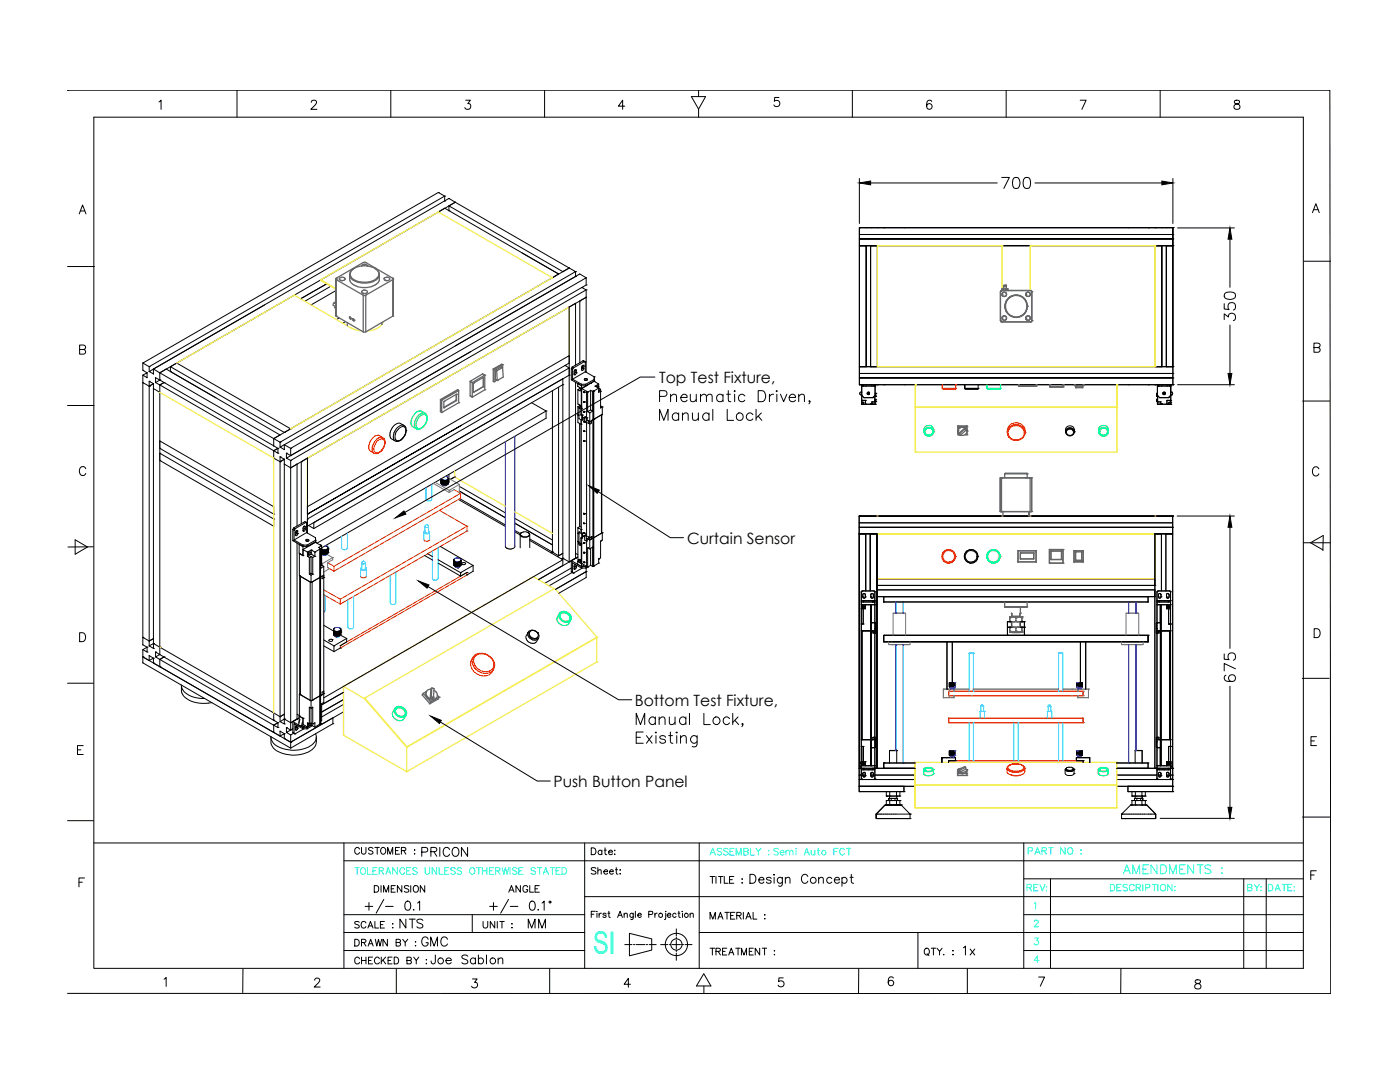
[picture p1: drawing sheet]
<svg xmlns="http://www.w3.org/2000/svg" width="279mm" height="216mm" viewBox="0 0 279 216" stroke-linecap="round" stroke-linejoin="round" font-family="sans-serif">
<defs><g id="words">
<text font-size="6.2" fill="#0ff" x="118.4" y="190.4">SI</text>
<text font-size="5.3" x="82.9" y="190.1">GMC</text>
<g font-size="4.9">
<text x="82.9" y="172.2">PRICON</text>
<text x="78.7" y="186.3">NTS</text>
<text x="104.1" y="186.3">MM</text>
<text x="190.9" y="191.9">1x</text>
</g>
<text font-size="4.9" fill="#0ff" x="223" y="175.7">AMENDMENTS :</text>
<text font-size="4.4" x="100.2" y="179.2">ANGLE</text>
<g font-size="4" fill="#0ff">
<text x="203.6" y="178.9">REV:</text>
<text x="247.6" y="178.9">BY:</text>
<text x="251.9" y="178.9">DATE:</text>
</g>
<g font-size="3.1">
<text x="131.5" y="76.4">Top Test Fixture,</text>
<text x="137.1" y="108.5">Curtain Sensor</text>
<text x="126.7" y="140.9">Bottom Test Fixture,</text>
<text x="110.5" y="157">Push Button Panel</text>
</g>
</g></defs>
<!-- layer: 0 -->
<g fill="none" stroke="#000" stroke-width=".2">
<path d="M13.5 18h.1M13.5 18h251.9l.2 180.3-252.1-.1M47.3 18v5.4M78 18v5.4M92.9 20h1l-.5 .7a.48 .48 0 0 1 .6 .6 .63 .63 0 0 1-.6 .5 .63 .63 0 0 1-.6-.3M108.7 18v5.4M138 19.3h2.8l-1.4 2.5zM139.4 18v1.3M155.5 19.4h-.9l-.1 .8a.63 .63 0 0 1 1 0 .63 .63 0 0 1-.1 .9 .63 .63 0 0 1-1-.2M170.1 18v5.4M200.8 18v5.4M215.6 20h1.2l-.9 1.8"/>
<path d="M231.5 18v5.4M18.7 23.4h241.4v169.8h-241.4zM31.7 20.3l.4-.3v1.8M62.1 20.4l.2-.3a.6 .6 0 0 1 .8 .1 .55 .55 0 0 1-.2 .7l-.9 .9h1.3M87.5 38.4h.1M88.7 39.1l-1.2-.7-59 34 1.3 .8M88.7 39.1h.1M89.6 39.6h.1M124.7 21.2h-1.3l.9-1.2v1.8M139.4 21.8v1.6M185.9 20.2a.52 .52 0 0 0-.7-.1 1.12 1.12 0 0 0 .2 1.7 .56 .56 0 0 0 .6-.5 .56 .56 0 0 0-.4-.6 .56 .56 0 0 0-.7 .5M246.4 20.1a.36 .36 0 0 0 .2 .6 .66 .66 0 0 1 .7 .3 .66 .66 0 0 1 0 .7l-.6 .1-.3-.2a.68 .68 0 0 1 0-.7 .68 .68 0 0 1 .7-.2 .36 .36 0 0 0 .2-.6z"/>
<path d="M13.5 53.2h5.4M15.8 42.7l.7-1.8 .7 1.8M16.1 42.1h.8M65.2 56.7l-5.2 2.9M66 57.1l-5.2 3M67 58l-4.9 2.8M87.5 42.3l1.2-.8 22.8 13.2-1.2 .7M88.7 40.1v-1l-58.9 34.1M88.7 40.1h.1M88.7 41.5v.1M89.6 41.1l1.3-.7 22.7 13.1-1.3 .7-22.7-13.1v1M89.6 41.1h.1"/>
<path d="M89.6 42.1h.1M90.9 40.3v.1M104.2 50.5l7.3 4.2M112.3 54.2h.1M114.9 55.2h.1M114.9 54.2h.1M114.9 55.2l-24 13.8M114.9 54.2v1M115.7 54.7h.1M116.1 57.4l.9 .4-59 34.1-.8-.5M116.1 57.4h.1M117 55.4l-1.3-.7-59 34v1"/>
<path d="M117 57.8v1.5l-59 34.1M117 57.8h.1M117 56.9h.1M117 59.3h.1M171.5 45.4h.1M171.5 45.4h62.6h-62.6v1.4h62.6h-62.6v.9h62.6h-62.6v1.3h62.6v-3.6v3.6h-62.6zM171.5 46.8h.1M171.5 47.7h.1M171.5 49h.1M171.5 49v24.2h1.4h-1.4zM171.5 49h1.4v24.2v-24.2M171.5 49h1.4"/>
<path d="M172.9 45.4h.1M172.9 49h.1M173.8 45.4h.1M173.8 49v24.2v-24.2M173.8 49h1.3v24.2v-24.2zM173.8 49h.1M175.1 45.4h.1M175.1 49h.1M176.4 45.4h.1M180.4 45.4h.1M225.1 45.4h.1M229.2 45.4h.1"/>
<path d="M230.5 45.4h.1M230.5 49h.1M230.5 49h1.4M231.9 45.4h.1M231.9 49v24.2v-24.2h-1.4v24.2h1.4h-1.4M231.9 49h.1M232.8 45.4h.1M232.8 49v24.2v-24.2M232.8 49h1.3v24.2v-24.2zM232.8 49h.1M234.1 45.4h.1M234.1 46.8h.1"/>
<path d="M234.1 47.7h.1M234.1 49h.1M260.2 52.1h5.4M261.9 42.4l.7-1.7 .7 1.7M262.2 41.8h.8M15.9 69.7h1l.2-.3-.1-.4-.3-.2h-.8v1.9h.8a.47 .47 0 0 0 .4-.5 .47 .47 0 0 0-.4-.5M28.5 72.4v1.5l.9 .5v1l-.9-.5 .9-.5M28.5 74.9h.1M28.5 73.9h.1M28.5 74.9v1.4M29.4 75.3v.1M29.8 77.1l-1.3-.8v50.9"/>
<path d="M29.8 77.1h.1M29.8 77.1l.8-.5v1M29.8 76.1h.1M29.8 73.2h.1M29.8 74.1h.1M29.8 73.2v.9M29.8 76.1v1M29.8 74.1l.8 .5M29.8 76.1l.8 .5M30.6 76.6l-.8 .5v50.8M30.6 73.6l59-34 1.3 .8-59 34zM30.6 73.6v1"/>
<path d="M30.6 76.6h.1M31 76.3l.9 .5v1.4M31 75.3v1M31 75.4l.9 .4M31.9 75.8h.1M31.9 76.8h.1M31.9 76.8l22.7 13.1v1.5M31.9 75.8l22.7 13.2v-1.5l-22.7-13.1 1.3-.8 22.7 13.2-1.3 .7M31.9 74.4v1.4M31.9 75.8l-.9 .5M32.7 76.3h.1M32.7 76.3l-.8 .5"/>
<path d="M33.2 73.6v.1M34 73.2l1.3-.8 22.7 13.2-1.3 .7-22.7-13.1v.9l9.1 5.3M34 73.2h.1M34 74.1h.1M35.3 72.4h.1M52.8 60.8l-23 13.3M67.7 63.4l-.5 .4M68.9 64.2l-.5 .3M69.2 65h.1M94 70.2l-36.8 21.2M110.3 78v32.2l1.2 .7 .8-.5-1.1 .7M111.5 77.3v33.6"/>
<path d="M112.3 75.6v1.2l-49.7 28.7-1-.6M112.3 75.6l-49.7 28.7v1.1M112.3 76.8h.1M112.3 76.8v34.6M112.7 72.9h.1M112.7 72.9l.9 .5M113.6 74.9v-1.5l-52.2 30.2M113.6 74.9h.1M113.6 61.3l1.3-.8v12.4M113.6 74.9l-52.2 30.1v-1.4M113.6 61.2v50.9M114 75.8h.1"/>
<path d="M114 73.5h.1M114 75.8l2 1.2M114.2 73.3l-.2 .2v2.3M114.2 73.3l.2 .1-.1 .3-.3-.2M114.2 73.3h.1M114.3 75.7l1.7 1h.9M114.3 73.7v2M114.6 74.2h.1M114.8 74.2l.2 .2M114.9 60.5v.1M114.9 76.3v35.1M115 73.9v.5l-.3 .4h-.1v-.7l.2-.3 .2 .1-.2-.1v.5l-.2 .4"/>
<path d="M115 74.4h.1M115.3 76.5l.7 .5v.5l-.7-.4zM115.3 76.5h.1M115.3 77.1h.1M115.3 77.7h.1M115.7 77.9l-.4-.2v2.9l.5 .3 .1 .3M115.7 77.9h.1M115.7 72.4v-12.4l1.3-.7v15M115.7 60h.1M115.7 77.4v.1M115.8 77.4l-.5 .3M115.9 77.8l-.2 .1"/>
<path d="M115.9 77.8h.1M115.9 77.5h.1M116 77.5h.1M116 77.5l-.1 .3M116 77.5v4M116 73.3h.1M116 76.6v.4M116 77.5v.1M116.1 77.5h.1M116.1 77.5l1 .6M116.3 72.9v.6l-.3 .3M116.3 73.4h.1"/>
<path d="M116.3 73.4l.2 .1M116.3 72.9l.2 .1-.1-.1-.3 .1v.9l.4-.3v-.6M116.4 72l.4 .2zM116.4 72l.2 .1M116.4 72l-2.2 1.3M116.4 72l.2 .2M116.4 72h.1M116.5 78.3h.1M116.5 78.2h.1M116.5 78.2l.1 .1M116.5 73h.1M116.6 78.3h.1"/>
<path d="M116.6 78.2l-.1 .1M116.6 78.2h.1M116.6 72.1h.1M116.6 78.2v.1M116.6 72.1l.2 .1M116.6 72.2h.2v2M116.6 72.2h.1M116.6 72.2l-2.2 1.2M116.7 75.6l.4-.1 .1 .3-.3 .1-.3-.1zM116.7 75.6h.1M116.7 75.9h.4M116.8 75.9h.3"/>
<path d="M116.8 74.2h.1M116.8 72.2h.1M116.8 74.2l-2.5 1.5M116.8 74.2l1.8 1M116.9 76.7v.3h-.9M116.9 76.6v.1M117.1 78.1h.1M117.3 76.8l-1.2 .7v4M117.3 78.2h.1M117.8 76.5h.1M117.8 76.5l-1.8 1M117.9 77.9h.1"/>
<path d="M117.9 77.9l-.6 .3M118.3 78.1v5.6M118.3 78.1h.1M118.3 78.1v.1M118.4 78l.1 5.7M118.4 78h.1M118.4 78v5.7M118.4 78l-.1 .1M118.5 78h.1M118.6 76.1l.9 .5-.7 .5M118.6 76.1h.1M118.6 75.2v.8"/>
<path d="M118.6 75.7v.3l-1.7 .9M118.6 75.2h.1M118.6 76.1l-.8 .4M118.6 75.2v.5M118.6 76v.1M118.6 75.7l-1.7 1M118.8 77.1l.7 .3-1 .6M118.8 77v.1M119.1 77l.3 .1-.1 .3M119.4 77.1l-.2-.1-.2 .2M119.4 77.1h.1M119.5 76.6v.9l.4 .2v.4"/>
<path d="M119.5 77.5v.8l.4-.2v3.3l.3-.2-.3-.2M119.5 77.5h.1M119.5 78.3h.1M119.5 77.9h.1M119.9 77.7l-.4 .2 .4 .2M119.9 78.1h.1M171.5 76.8h.1M171.5 73.2h62.6v1.3h-62.6v-1.3h62.6M171.5 74.5h62.6v2.3h-62.6v-1.4h62.6h-62.6zM171.5 73.2v3.6h62.6v-3.6M171.5 75.4h.1M171.5 74.5h.1"/>
<path d="M171.5 73.2h.1M171.8 78.2h.1M171.8 78.8h.1M171.9 78.2a.28 .28 0 0 0-.3 .3 .28 .28 0 0 0 .2 .3M172 78.9v1.8v-.4M172 78.9v1h.7h-.7M172 79.9v.4h.3h-.3M172 79.9h.1M172 76.8v.2h.1v-.2M172 77h2.6M172 76.8v2.1M172 78.9h.1"/>
<path d="M172 77h.1M172 76.8h.1M172 77v1.9M172 78.9l.4 .4M172.1 79.9h.1M172.1 77h.1M172.1 76.8h.1M172.3 77h.1M172.4 79.3h.1M172.4 79.3h1.8M172.6 79.9h.1M172.7 79.9v.8l1.1-.1"/>
<path d="M172.7 79.9h.1M172.7 77h.1M172.7 79.9v.8M172.9 73.2h.1M172.9 76.8h.1M173.3 78.2h.1M173.3 78.3h.1M173.3 78.7v-.4v.4M173.3 78.3v.4M173.8 73.2h.1M173.8 76.8h.1M173.8 73.2h1.3"/>
<path d="M173.9 77h.1M174.2 79.3h.1M174.3 77h.1M174.5 76.8v.2h-2.4M174.5 77h.1M174.5 76.8h.1M174.6 80v-1v1.2h-.6M174.6 80v.7M174.6 78.9h.1M174.6 76.8v.2h-.1M174.6 76.8v2.1l-.4 .4h-1.8l-.4-.4M174.6 77h.1"/>
<path d="M174.6 76.8h.1M174.6 78.9h.2M174.6 77v1.9M174.6 79.9v.1M174.6 78.9l-.4 .4M174.8 78.5h.1M174.8 79.1h.1M174.8 79.7h.1M174.8 78.5h-.2h.2v.4h-.2M174.8 78.9v.2h-.2h.2M174.8 79.7h-.2h.2v.4h-.2h.2M174.8 78.5v.6"/>
<path d="M174.8 79.7v.4M174.8 78.9h.1M175.1 76.8h.1M175.1 73.2h.1M176.4 76.8h.1M180.4 76.8h.1M192.5 77.5h2.7l-.2 .2-2.4-.1 2.4 .1M192.5 76.8v.7v-.7M192.5 77.6h.1M195 77.7h.1M195.2 76.8h.1M195.2 77.5h.1"/>
<path d="M195.2 76.8v.7M225.1 76.8h.1M229.2 76.8h.1M230.5 76.8h.1M230.5 73.2h.1M230.8 78.5h.1M230.8 79.1h.1M230.8 79.7h.1M230.8 78.5h.2h-.2v.4h.2M230.8 78.9v.2h.2h-.2M230.8 79.7v.4h.2h-.2M230.8 78.5v.6"/>
<path d="M230.8 78.9h.2M230.8 78.9h.1M230.8 79.7v.4M231 80v.7M231 78.9h.1M231 77h2.7M231 76.8v.2h.2v-.2M231 76.8v2.1l.4 .4h1.8l.5-.4M231 77h.1M231 76.8h.1M231 77v1.9M231 80h.1"/>
<path d="M231 78.9l.4 .4M231 80v-1v1.2h.6M231 79.7h-.2h.2M231.2 77h.1M231.2 76.8h.1M231.4 79.3h.1M231.4 79.3h1.8M231.7 77h.1M231.9 73.2h.1M231.9 76.8h.1M232.3 78.7v-.4v.4M232.3 78.3v.4"/>
<path d="M232.3 78.2h.1M232.3 78.3h.1M232.8 73.2h.1M232.8 76.8h.1M232.8 73.2h1.3M232.8 77h.1M232.9 79.9v.8l-1.1-.1M232.9 79.9h.8v.4h-.4v.4h-.4M232.9 79.9h.1M232.9 79.9v.8M233 79.9h.1M233.2 79.3h.1"/>
<path d="M233.4 77h.1M233.5 79.9h.1M233.5 76.8v.2h-2.3M233.5 77h.1M233.5 76.8h.1M233.7 78.2h.1M233.7 78.9v1.8v-.4M233.7 78.9v1h-.8M233.7 79.9h.1M233.7 76.8v.2h-.2M233.7 76.8v2.1v-1.9M233.7 78.9h.1"/>
<path d="M233.7 77h.1M233.7 76.8h.1M233.7 78.9l-.5 .4M233.8 78.2a.28 .28 0 0 1 .2 .3 .28 .28 0 0 1-.2 .3M233.8 78.2h.1M233.8 78.8h.1M234.1 76.8h.1M234.1 75.4h.1M234.1 74.5h.1M234.1 73.2h.1M262.2 69.4l1.1-.2 .2-.2-.1-.4-.4-.1h-.8v1.8h.8a.47 .47 0 0 0 .5-.5 .47 .47 0 0 0-.5-.4M13.5 80.9h5.3"/>
<path d="M17.1 93.5a.65 .65 0 0 0-.7-.4 .65 .65 0 0 0-.6 .7v.4a.65 .65 0 0 0 .6 .7 .65 .65 0 0 0 .7-.4M31.9 90.4l22.7 13.2v1.4l-22.7-13.1zM31.9 89.5h.1M31.9 90.4h.1M31.9 91.9h.1M31.9 88h.1M54.6 87.5l59-34 1.3 .7-59 34zM54.6 89l.9 .5v.9l-.9-.5 .9-.4M54.6 87.5h.1M54.6 91.4l1.3 .7v50.9l.8-.5-.8 .5M54.6 91.4h.1M55.5 90.4h.1"/>
<path d="M55.5 89.5h.1M55.5 89.5l-.9 .5M55.9 91.2h.1M55.9 92.1h.1M55.9 89.2h.1M55.9 88.2h.1M55.9 86.8h.1M55.9 88.2v1M55.9 91.2v.9M55.9 89.2l.8 .5M55.9 91.2l.8 .4M56.7 88.7l1.3 .8 59-34.1v1.5l-59 34-.8-.5"/>
<path d="M56.7 86.3h.1M56.7 88.7l-.8 .5M56.7 91.7l-.8 .4M56.7 88.7h.1M56.7 89.7h.1M56.7 91.6v1M56.7 91.6l-.8 .5M57.2 90.4h.1M57.2 90.4v1M58 91.9h.1M58 90.9h.1M58 89.5h.1"/>
<path d="M58 85.6h.1M58 93.4l1.3-.8v12.4M58 89.5v1.4M58 91.9v1.5M59.2 92.6h.1M60.1 92.1h.1M61.4 91.4h.1M79.5 85.6a.76 .76 0 0 1 .9-.5 .76 .76 0 0 1 .6 .8 2.09 2.09 0 0 1-1.7 2 1.23 1.23 0 0 1-.2-1.8zM80.6 84.9a1.5 1.5 0 0 0-2.5 .8 1.42 1.42 0 0 0 .7 2.2 2.2 2.2 0 0 1 1.4-3.1 1.07 1.07 0 0 1 .8 1.7 1.83 1.83 0 0 1-2 1.5l-.2-.1M81 85.9h.1M88 95.7v-.1v.8M88 96.2h.1"/>
<path d="M88 96h.1M88 95.8h.1M88 95.6h.1M88 95.7v.7M88.1 95.6v.1M88.1 95.7v.2M88.1 95.9v.1M88.1 96.2v.4M88.1 96.5h.1M88.1 96.4h.1M88.1 95.8l.1 .1M88.1 96.1v-.1v.2"/>
<path d="M88.1 96.2l.1 .1M88.1 96.3l.1 .2M88.1 95.8v.1M88.2 95.7v.1M88.2 95.9h-.1M88.2 96.4v.2M88.2 96.3h-.1M88.2 95.7l-.1 .1M88.2 95.9l.1 .1M88.2 96.2l.1 .3M88.3 95.8v.1M88.3 96v.2"/>
<path d="M88.3 96.5v.2M88.3 96.7h.1M88.3 96.2h-.1M88.3 95.8l-.1 .1M88.4 95.8l.1 .1M88.4 96.7h.1M88.5 95.9h-.1l.1 .3M88.5 96.4h-.1l.1 .3 .2-.1M88.5 96.2l-.1 .1 .1 .1M88.5 96.6l-.1 .1 .1 .1M88.5 96.3l.2 .1M88.5 96.5l.2 .1"/>
<path d="M88.5 96.7l.2 .1M88.6 95.9h.1M88.7 95.9l-.2 .1 .2 .1M88.7 96.1l-.2 .1 .2 .1M88.7 96.7l-.1 .1M88.7 96.4l-.2 .1M88.7 96.2l-.2 .1M88.7 96l.1 .1M88.7 96.2l.1 .1M88.7 95.9h.1M88.8 96.6l-.1 .1h.1M88.8 96.4l-.1 .1 .1 .1"/>
<path d="M88.8 96.2l-.1 .2h.1M88.8 96.1l-.1 .1M88.8 95.9l-.1 .1M88.9 95.9h.1M88.9 96v.2M88.9 96.2l.1 .2M88.9 96.5l.1 .1M88.9 96.7l.1 .1M89 96.7v.1M89 96.6l-.1 .1M89 96.4l-.1 .1M89 95.9l-.1 .1"/>
<path d="M89.1 95.8l.1 .1M89.1 96h.1M89.1 96.2h.1M89.1 96.3l.1 .2M89.2 96.2l-.1 .1M89.2 96l-.1 .1M89.2 96.5v.2M89.2 96.7h-.1M89.2 95.8l-.1 .1M89.2 96.1l.1 .1M89.2 96.3h.1M89.2 96.4l.1 .1"/>
<path d="M89.2 96.6l.1 .1M89.3 95.8v.2M89.3 96.4l-.1 .2M89.3 96.3l-.1 .1M89.3 96.1l-.1 .1M89.3 95.9l-.1 .2M89.3 96.5h.1M89.3 96l.1 .1M89.3 95.7h.1M89.3 96.4h.1M89.4 95.9l-.1 .1M89.4 96.2l-.1 .1"/>
<path d="M89.4 96.4l-.1 .1M89.4 96l-.1 .2M89.4 95.7l-.1 .1M89.4 95.3h.1M89.4 96.1h.1M89.4 95.6h.1M89.4 95.9h.1M89.4 96.3h.1M89.4 96.4h.1M89.5 95.6h.1M89.5 95.7h.1M89.5 95.9h.1"/>
<path d="M89.5 96.1h.1M89.5 96.2h.1M89.5 95.5h.1M89.5 95.5l-.1 1M89.5 95.6v.1M89.5 95.6v.3M89.5 96h.1M89.5 96.2l-.1 .2M89.5 96.1l-.1 .1M89.5 95.9l-.1 .2M89.5 95.7l-.1 .2M89.6 94.7v.8"/>
<path d="M90.7 95.2h.1M90.7 95.2l-.8 .4M91.5 99.7l9.4 5.3M91.7 98l9.2 5.3-9.2-5.3M91.7 97l9.2 5.3M91.8 99.5l9.1 5.2M92.1 84.9l-30.7 17.7 52.2-30.2v-1.4l-52.2 30.1v1.5M106.1 80.4l2.9 1.6-45.7 26.4M109 82v1.5l-44.8 25.8M109 82h.1M109 83.5h.1M115.3 82.8h.1"/>
<path d="M115.3 82.8l.2 .1-.2-.1v1.5l.7 .4v-.9M115.3 80.6h.1M115.3 81.1l.4 .2M115.3 84.3h.1M115.5 81.4v2.1l.6 .3 .2-.1v-.9h-.4l.2-.1M115.5 81.4h.1M115.5 83.5h.1M115.6 80.9h.1M115.6 80.9l.2 .1M115.6 80.8v.1M115.7 81l-.4 .2v1.6M115.7 81.3l-.2 .1 .4 .2 .2-.1"/>
<path d="M115.7 80.8h.1M115.7 81.3v.1M115.7 80.9l.2 .3M115.7 84.6v20.5M115.9 81.2h.1M115.9 81.6h.1M115.9 81.2l.1 .3M115.9 81.4h.1M115.9 81.6v1.2M116 84.7h.1M116 83.8v.9M116 84.6v21"/>
<path d="M116.1 82.9h.1M116.1 83.8h.1M116.1 81.5h.1M116.1 81.5v1.2M116.1 82.9v.9M116.1 82.7l.2 .1M116.1 81.5h-.1M116.3 82.8h.1M116.3 83.7h.1M116.3 83.2h.1M116.3 83.2v.5M116.3 83.2l.4 .3-.4-.2"/>
<path d="M116.5 82.2h.1M116.5 80.2h.1M116.5 82.1v.1M116.5 82.1h.1M116.5 88l.1 .1M116.5 88h.1M116.5 86.1h.1M116.5 86h.1M116.5 84h.1M116.5 87.9h.1M116.5 87.9v.1M116.5 86v.1"/>
<path d="M116.5 84.1h.1M116.5 84v.1M116.5 80.2l.1 .1M116.5 84.1l.1 .1M116.6 80.3h.1M116.6 82.2h.1M116.6 80.2h.1M116.6 82.1h.1M116.6 87.9v.2M116.6 86h.1M116.6 84v.1M116.6 88h.1"/>
<path d="M116.6 88.1h.1M116.6 84.2h.1M116.6 84l-.1 .1M116.6 80.2v.1M116.6 82.1v.1M116.6 84.1h.1M116.6 86v.1M116.6 86.1h.1M116.6 84.1v.1M116.7 83.2l.3 .3 .1-.2M116.7 84.2l.3 .2 .2-.1M116.7 83.2h.1"/>
<path d="M116.7 84.2h.1M116.8 83.2h-.1v1M116.8 83.2l.3 .1M116.8 83.1v.1M117 84.4h.1M117 83.5h.1M117 83.5v.9M117.1 83.3v-5.2l.2 .1v3.9l.4 .3v2.2l-.3-.1v-.5M117.1 84.4v22.5M117.2 83.4h.1M117.2 83.8l.5 .3v23.7M117.2 83.4v.4"/>
<path d="M117.2 83.8l.2 .2M117.3 82.1h.1M117.4 84h.1M117.4 84.4v.1M117.7 84.1l.6-.4v23.7M117.7 84.1h.1M117.7 82.4h.1M117.7 84.6h.1M117.9 81.8l.4 .2-.6 .4M118 83.9v.5l-.3 .2M118 83.9h.1M118 84.4h.1"/>
<path d="M118.3 82.1v-4l-.4-.2v3.9l-.6 .3M118.3 83.7v.1M118.3 83.7l-.3 .2M118.4 83.6l-.1 .1M118.5 83.7h.1M119.9 81.4h.1M120 82.8h.1M120 82.8l-1.5 .9M120 82.8v23.6M120.2 81.2h.1M120.2 81.2v1.5l-1.7 1M172 80.7h.1"/>
<path d="M172 80.3h.1M172.1 80.7h.1M172.3 80.7h.1M172.3 80.7h-.3h1.8M172.3 80.3v.4h.4M172.3 80.3h.1M172.3 80.3v.4M172.7 80.7h.1M173.8 80.7h.1M173.8 80.6h.1M173.8 80.6h.2M173.8 80.6v.1"/>
<path d="M174 80.7h.1M174 80.7h.6M174 80.6h.1M174 80.6v.1M174 80.2v.5l-.2-.1M174 80.2h.1M174.3 80.7h.1M174.6 80.7h.1M174.6 80.2h-.6v.5M174.6 80.2v.5h-.6M174.6 80.2h.1M174.8 80.1h.1"/>
<path d="M212.7 86.2a.93 .93 0 0 1 .8-1.2 .93 .93 0 0 1 .9 1.2M212.8 86.1a.73 .73 0 0 1 .8-.6 .73 .73 0 0 1 .7 .7M212.8 86.1h.1M212.8 86.2v.1M214.1 85.9a.71 .71 0 0 0-1.1-.1 .71 .71 0 0 0 .2 1.1 .71 .71 0 0 0 1-.5l.1-.2M214.2 86l.1 .2M214.3 86.2h.1M214.4 86.2h.1M230.8 80.1h.1M231 80.7h.1M231 80.2h.1M231 80.7h.6"/>
<path d="M231.4 80.7h.1M231.6 80.7h.1M231.6 80.2v.5l.2-.1M231.6 80.6l-.6 .1v-.5h.6v.5M231.6 80.6h.1M231.6 80.2h.1M231.6 80.6h.2M231.8 80.7h.1M231.8 80.7h1.9h-.4M231.8 80.6h.1M231.8 80.6v.1M232.9 80.7h.1"/>
<path d="M233.3 80.7h.1M233.3 80.3h.1M233.4 80.7h.1M233.7 80.7h.1M233.7 80.3h-.4v.4M233.7 80.3h.1M260 80h5.4M263.2 93.6a.65 .65 0 0 0-.7-.5 .65 .65 0 0 0-.6 .7 .83 .83 0 0 0 .9 1.2l.4-.5M15 107.7l2.5 1.4-2.5 1.5zM18.6 109.1h-5M54.6 101.1v1.5l-22.7-13.1v-1.5l22.7 13.1M54.6 103.6h.1"/>
<path d="M54.6 102.6h.1M54.6 105h.1M58.4 105.6l.3 .2v2l1.8 1v.3l-2.1-1.2M58.4 107.9h.1M58.4 105.6v2.3M58.6 105.4l.3 .1-.2 .3M58.7 105.8h.1M58.9 105.5h.1M58.9 106.3h.1M59.2 106.3l.2 .3-.4 .3-.1-.6 .3-.5 .2 .1v.6M59.3 108.4v35.1M59.4 106l-.2-.1v.6l-.3 .3"/>
<path d="M59.4 106.5h.1M59.7 108.6l.8 .5v1.7l-.8-.4zM59.7 108.6h.1M59.7 110.4h.1M59.7 110.5h.1M59.7 114.9h.1M59.9 114.9v23.6l2.1 1.3 1.8-.9M59.9 114.9v23.7M59.9 114.9l2 1.2v23.7M60.1 104.5v-12.4l1.3-.7v15M60.5 109.7l.9 .5v.8l.3 .2v3.4l.4 .2v1.4l-2.4-1.3v-4.4l.8 .4zM60.5 110.9h.1"/>
<path d="M60.5 105.9h.1M60.5 108.8h.1M60.5 105.4h.1M60.5 109v.1M60.5 110.8h.1M60.5 108.8h.8M60.7 105v.6l-.2 .2M60.7 105.5l.2 .1-.1 .3-.2 .2-.1-.7 .3-.4 .1 .1v.5M60.7 105.5h.1M60.7 105l.2 .1M60.8 104.1l-2.2 1.2-.2 .3M60.9 105.1h.1"/>
<path d="M61 104.2h.1M61.1 104.2l.1 .1v2M61.1 104.2h.1M61.1 107.7l.6 .1-.1 .2h-.5M61.1 107.7l-.1 .1 .1 .2M61.1 107.7h.1M61.1 108h.4M61.2 104.4l-.4-.3 .3 .1-2.2 1.3M61.2 106.3h.1M61.2 109.2l-.7 .4M61.2 109.2h.1M61.2 106.3l-2.5 1.4"/>
<path d="M61.2 106.3l1.8 1M61.2 108h.2M61.3 108.8v.3h-.8M61.3 108.8h.1M61.4 102.6h.1M61.4 103.6h.1M61.4 110.2l.7-.5 .7 .5M61.4 111h.1M61.4 110.2h.1M61.5 110.5h.1M61.7 110.1l.2 .3-.2 .3-.2-.2M61.7 114.6l.4-.2 .3 .2"/>
<path d="M61.7 111.3l.4-.2v3.3M61.7 114.6h.1M61.9 116.1h.1M61.9 110.3v-.2l-.2 .1-.2 .3M61.9 110.3h.1M62.1 111l.3 .2v3.4M62.1 116.2h.1M62.1 109.7v.9l-.7 .4M62.1 110.6l.7 .4-.4 .3M62.1 110.6h.1M62.1 109.7h.1M62.2 116.1h.1"/>
<path d="M62.3 116.1h.1M62.4 114.6h.1M62.4 114.6l-.3 .1M62.6 104.3h.1M62.8 110.2l1-.6v5.6M62.8 111h.1M62.8 110.2h.1M62.8 110.2v.8M62.9 108.2l-1.2 .7M62.9 108.2l1 .6M62.9 108.2h.1M63 108.2h.1"/>
<path d="M63 108.1l-1.8 1.1M63 107.8v.3l-1.7 .9M63 107.3v.8M63 107.8h.1M63 107.3v.5M63 108v.1M63 107.8l-1.7 1M63.6 109.2h.1M63.8 109.6h.1M63.8 109.5v.1M63.8 115.2l.1-.1v23.6M63.8 115.2l-1.7 1"/>
<path d="M63.8 115.2h.1M63.9 109.4l.1 5.7M63.9 108.8h.1M63.9 109.4l.1 29.4M63.9 109.4l-.1 .2M64 109.5h.1M64 108.8l.2 .1M64 108.7v.1M64 115.1v.1M64 113.3l.6-.3v2.2M64 112.9l.2-.1v-3.9l-.6 .3 .4 .3v3.9M64.2 112.7l.4 .3"/>
<path d="M64.2 109.6v.2M64.2 109.8v.4M64.2 110.2v.2M64.2 110.3v.2M64.2 110.5h.1M64.3 115.5h.1M64.3 109.6l-.1 .1M64.3 114.9v.6M64.3 115l-.3 .1M64.4 109.7l.1 .1-.1 .1M64.4 109.9l.1 .1-.1 .1M64.4 110.5v.1"/>
<path d="M64.4 110.4l.1 .1M64.4 110l.1 .2M64.4 109.7h.1M64.5 110.2l-.1 .1M64.5 110.4h-.1M64.5 110.5l-.1 .1M64.5 110.4l.1 .2M64.5 110.1l.2 .1-.2 .1-.1-.1M64.5 110.3l.2 .1-.2 .1M64.5 109.9l.2 .1-.2 .1M64.6 115.2h.1M64.6 109.7l-.1 .3"/>
<path d="M64.6 114.7v23.7M64.6 115.2l-.3 .3M64.6 114.8l-.6 .3M64.7 110.6v.1M64.7 109.9l.1 .1-.1 .1 .1 .1-.1 .3M64.7 110.5h.1l-.1 .2M64.8 109.7l-.1 .3M64.9 109.9l.1 .1-.1 .1M64.9 110.4l.1 .1M64.9 110.3h.1M64.9 110.6h.1M64.9 110.1l.1 .1"/>
<path d="M65 109.7l-.1 .1h.1M65 109.9l-.1 .1M65 110.2l-.1 .1M65 110.4l-.1 .1M65 110.5l-.1 .2M65 109.7l.2 .1-.2 .3M65 110.1h.2l-.2 .2M65 110.3h.2l-.2 .2M65 110.4l.2 .1M65.1 109h.1M65.1 109.7h-.1M65.2 110.5l-.1 .1"/>
<path d="M65.2 110.3v.2M65.2 110.5h.1M65.2 110.2h.1M65.2 109.8l.1 .1M65.2 109.7h.1M65.2 109.6v.1M65.2 109v.1M65.3 109.7l-.1 .2M65.3 110.3l-.1 .1M65.3 110.5h.1M65.3 109.7l.1 .1M65.3 109.6h.1"/>
<path d="M65.4 110.1l-.2 .1M65.4 110h-.1M65.4 109.5l-.1 .1M65.4 109.7l-.1 .1M65.4 109.8l-.1 .2M65.4 110l-.1 .1M65.4 110.2l-.1 .3M65.4 109.7v.5M65.4 110.2h.1M65.4 109.8l.1 .1M65.4 109.2h.1M65.4 109.4v.1"/>
<path d="M65.4 109.5v.2M65.5 110.3h-.1M65.5 109.3v1M65.5 110.3h.1M65.5 109.6h.1M65.5 109.4h.1M65.5 109.7v.1M65.5 109.9v.1M65.5 110.1h.1M84.7 110.8l1.6 .9M85.4 110.5l.9 .6M87.4 112.4l4.5 2.5v-.6"/>
<path d="M87.4 111.7l4.5 2.6M87.9 109l6.5 3.8v1.2l-1.2 .7M90.6 112.7v.1M90.6 111.6v1.1M90.6 112.7h.1M90.6 111.9h.1M90.6 112.6h.1M90.6 112.5h.1M90.6 112.3h.1M90.6 112v.2M90.6 112.5v.2M90.6 112.2v.4"/>
<path d="M90.6 112v.1M90.6 111.9v.1M90.6 112.1v.2M90.6 112.3v.2M90.6 112.1l.3 .1M90.6 112.4l.3 .1M90.6 112.7h.2v.1M90.6 112.1l.1 .1M90.6 112.5l.1 .1M90.6 112.6l.1 .1M90.6 112.8l.1 .2M90.6 111.6h.1"/>
<path d="M90.7 112v.1M90.7 112.9h.1M90.7 112.5l-.1 .1M90.8 112.5l.1 .2M90.8 112.9l.1 .1M90.9 113h-.1M90.9 112.3l-.3-.1 .1 .2M90.9 112.6l-.1 .1M90.9 112.5h-.1M90.9 112.3h-.1M90.9 112.1l-.1 .1M90.9 112.1l.1 .1"/>
<path d="M91 113h-.1M91 112.8v.2M91 112.2v.2M91 112.3v.2M91 112.5v.2M91 112.7v.2M91.1 112.2h.1M91.2 112.2l-.1 .1 .1 .1M91.2 112.4l-.1 .1 .1 .2M91.2 112.7l-.1 .1 .1 .1M91.2 112.9l-.1 .1 .1 .1M91.2 113l-.1 .1"/>
<path d="M91.2 112.3l.2 .1M91.2 112.5l.2 .1h-.2M91.2 112.7h.2M91.2 113l.2 .1M91.3 112.2h.1M91.3 113.4h.1M91.4 112.7l-.2 .1 .2 .1M91.4 113l-.1 .1M91.4 112.9l-.2 .1M91.4 112.4l-.2 .1M91.4 112.2l-.2 .1M91.4 113l.1 .1"/>
<path d="M91.4 112.7h.1M91.5 112.2h.1M91.5 112.8l-.1 .2M91.5 112.3l-.1 .2h.1M91.5 112.2l-.1 .1 .1 .1M91.5 112.7l-.1 .1 .1 .1M91.5 112.5l-.1 .1M91.6 112.6l.1 .1M91.6 112.5h.1M91.6 112.8h.1l-.1 .1M91.6 113h.1M91.6 112.1l.1 .1"/>
<path d="M91.7 112.1l-.1 .2h.1M91.7 113h.1M91.7 112.6l-.1 .1M91.7 112.5l-.1 .1M91.7 112.3l-.1 .1M91.8 112.1h.1M91.8 112.9v.1M91.8 111.5h.1M91.8 112.2v.3v.1l.1-.1M91.8 112.6v.2M91.8 112.7v.2M91.9 112.7h.1"/>
<path d="M91.9 112.8v.1M91.9 112.3h.1M91.9 114.3h.1M91.9 112l-.1 .2 .1-.1M91.9 111.9v.3M91.9 112.7v.1M91.9 112.3v.2M92 112.7h.1M92 111.9v.9M92 112v.1M92 112.2h.1M92 112.4h.1"/>
<path d="M92 112.5v.1M92 111.9v.7M92 111.8v.2M92 112.1v.1M92 112.3h.1M92 112.5h.1M92.2 112.4l.2-.2 .5 .1a.34 .34 0 0 1-.3 .4 .34 .34 0 0 1-.4-.2zM92.3 112.6h.1M93.2 114.2h.1M93.2 114.2l-1.3 .8M94.4 112.8l-2.5 1.5M94.4 112.8h.1"/>
<path d="M94.4 114h.1M101.1 109.4h.1M102.8 108.9a1.05 1.05 0 0 1-1 .7 1.05 1.05 0 0 1-.9-.6M102.8 105.8l1.1 .7M102.8 104.4l7.5 4.3M102.8 103.4l7.5 4.4M102.8 106.1l1 .6M103.8 106.7v2.6M104 106.3l-.1 .3 .2 .4M104 106.3l-.1 .2M104.1 107v.1M104.1 107h.1"/>
<path d="M104.2 106.2l-.2 .1M105.4 106.3l.2 .1a.65 .65 0 0 1-.3 .7 .65 .65 0 0 1-.7 0l-.5-.1M105.4 106.3l-.7-.2-.7 .2M105.4 106.3a.5 .5 0 0 1 .3 .6 .5 .5 0 0 1-.7 .3l-.9-.1a.4 .4 0 0 1-.2-.6M105.7 107.8l6.6 3.9-47.7 27.5M105.7 106.6v2.7M105.7 107.5l4.6 2.7M110.3 110.2h.1M110.3 110.2l-.3 .1M112.3 111.6v1.2l-4.8 2.9 7.8-4.6-1.3 .8v2.2M112.3 111.4l1.3 .7 1.3-.7M112.3 111.4h.1"/>
<path d="M112.3 111.4l-.2 .1M112.3 112.8v.1M113.6 112.1h.1M114 114.1l.4 .3M114 114.1h.1M114 113.3l-5.3 3.1M114 111.9l2 1.1M114.2 114.2l-4.6 2.7M114.3 112.3l1.7 1h.9l.3-.2M114.3 112.3v2l-.3-.2M114.3 112.3h.1M114.4 114.4h.1"/>
<path d="M114.6 113.5h.1M114.6 113h.1M114.8 113l.2 .2-.3 .4-.1-.8 .2-.2v.4l-.2 .4M114.8 113h.1M114.8 112.9l-.2 .1M114.9 111.4h.1M114.9 110.4l.4 .3M115 112.7v.5M115.3 112v.6l.7 .4v-.5M115.3 112h.1M115.3 112.6h.1M115.3 108h.1"/>
<path d="M115.3 106.4h.1M115.3 108.1h.2M115.3 108.1h.1M115.3 112l.7 .5M115.3 108l.2 .1M115.3 105.3h.1M115.3 108.1v3.9M115.5 111.7l.1-.1 .2 .2v.4h-.2zM115.5 111.8h.1M115.5 108.3v.1M115.5 106.2v2.1l.4 .2 .2-.1v4.1l1 .5M115.5 106.2l.6 .3v1"/>
<path d="M115.5 106.2h.1M115.6 108.3l-.1 .1M115.7 106.1l-.2 .1M115.7 111.6l-.2 .2M115.7 111.7h.1M115.7 111.7l.1 .1M115.8 111.8h.1M115.8 111.8v.1M115.8 111.9l.1 .1M115.8 108.5v-.1l.1 .2M115.9 107.3h.1M115.9 107.3v1.4a.4 .4 0 0 1-.4-.1 .4 .4 0 0 1 0-.5"/>
<path d="M115.9 112h.1M115.9 108.6h.1M115.9 112v.1M116 105.7v.6l.3 .1v.5M116 106.3v-.7l-.7-.3v1.1l.2 .1-.2-.1v1.6M116 108.5h.1M116 105.2l-.3-.2-.4 .3M116 105.6h.1M116 108.5v4M116 113h.1M116 112.5h.1M116 113.3h.1"/>
<path d="M116 113v.3M116 113h.9M116.1 107.4v1M116.2 113.3l-1.8 1.1-.1-.2M116.3 106.9h.1M116.3 106.9v.4l-.2 .2-.2-.2M116.3 106.4h.1M116.3 106.9l.4 .3M116.3 106.4l-.2 .1M116.3 107.3v.1M116.5 112.2h.1M116.5 110.3h.1"/>
<path d="M116.5 108.3h.1M116.5 108.3l.1 .1M116.6 110.2h.1M116.5 110.2h.1M116.6 108.3h.1M116.5 102.5h.1M116.5 104.4l.1 .1M116.5 106.4h.1M116.5 106.3h.1M116.5 104.4h.1M116.5 106.3l.1 .1M116.5 106.3v.1"/>
<path d="M116.6 112.3h.1M116.6 110.3h.1M116.6 110.2l-.1 .1M116.6 112.2h.1M116.6 102.5h.1M116.6 104.5h.1M116.6 106.4h.1M116.6 102.4v.1M116.6 112.2h-.1M116.6 108.3h-.1M116.6 110.2v.1M116.6 108.4h.1"/>
<path d="M116.6 112.7l-.6 .3M116.6 104.4v.1M116.6 108.3v.1M116.7 106.9l.3 .1v1M116.7 107.8h.1M116.9 106.7l-.2 .1v1l.3 .2 .2-.1M116.9 106.7h.1M116.9 106.7l.2 .2M116.9 113.3h.1M117 114.1h.1M117 114.1l-6.2 3.5 6.2-3.5v1.1l-5.5 3.2M117 113l-.1 .3"/>
<path d="M117 113.3v.8M117 115.2h.1M117 107h.1M117 108h.1M117.1 113l.2 .2 .6-.4 .4 .2M117.1 113h.1M117.1 108v5M117.2 107.5h.1M117.2 107.5l.2 .1M117.2 107.5v.4M117.2 107h-.2M117.2 107.5l.5 .3"/>
<path d="M117.3 109.3h.1M117.3 113.2h.1M117.4 107.6v-.5l.3 .2v2.2l-.4-.2v3.9M117.4 107.1h.1M117.4 107.6h.1M117.7 107.3h.1M117.7 107.8h.1M117.9 109.4v3.4M118 107.1h.1M118 107.1v.5M118 107.1l-.3 .2M118.3 113h.1"/>
<path d="M118.3 109.1h.1M118.3 109.1v3.9M118.3 109.1l-.6 .4M118.3 107.4l-.3 .1M118.3 107.4v5.6M118.3 107.4l-.6 .4M118.4 107.3l.1 5.6M118.4 112.9h.1M118.4 107.3v-23.7l.1 23.7M118.4 112.9l-.1 .1M118.4 107.2v5.7M118.4 107.3h-.1"/>
<path d="M118.5 107.3h.1M119.5 111.5h.1M119.5 112.4l-1.1 .5M119.5 112.4h.1M119.5 111.5v.9M119.9 108v3.3l-.4 .3M119.9 108h.1M120.1 106.4l-1.6 .9M120.1 106.4v-23.7v23.7M120.1 106.2l.1 .1M120.2 106.3h.1M120.2 106.3v1.5"/>
<path d="M120.2 107.8l-.3 .2M120.2 106.3l-1.7 1M171.5 103h62.5v1.3h-62.5v-1.3h62.5M171.5 103v3.5M171.5 105.2h.1M171.5 103h.1M171.5 106.5v46.8h.4h-.4zM171.5 106.5h1.3v11.4v-11.4M171.5 104.3h.1M171.5 106.5v.1M171.5 106.5h1.3M171.9 118.1v2"/>
<path d="M171.9 119.9h2.7M171.9 119.9h.5v.2h-.5zM171.9 119.9h.1M171.9 118.1h.1M171.9 118.1v1.8M172.1 117.9h2.3l.2 .2M172.1 117.9h.1M172.1 117.9l-.2 .2M172.2 119.1l.2 .3 .2-.1 .1-.2M172.2 119.1h.1M172.2 118.6v.1M172.3 118.5h.3l.1 .2v.4l-.2 .3-.2-.1-.1-.2z"/>
<path d="M172.4 119.9h2.2v.2h-.5h.5M172.4 119.9h.1M172.7 118.7l-.1-.2h-.3l-.1 .6M172.7 119.1h.1M172.7 118.6v.5M172.8 103h.1M172.8 106.5v.1M173.2 119.9h.1M173.7 103h.1M173.7 106.5v11.4v-11.4M173.7 106.5h1.3v46.8v-46.8zM173.7 106.5v.1"/>
<path d="M173.8 118.7l.2-.3 .2 .1 .1 .2-.1 .6h-.3l-.1-.2M173.8 119.1h.1M173.8 118.6v.5M173.9 118.5h.3l.1 .2v.4l-.2 .3-.2-.1-.1-.2zM174.1 119.9v.2l-1.7 .1M174.1 119.9h.1M174.3 119.1h.1M174.3 118.6v.1M174.4 117.9h-2.3l-.2 .2M174.4 117.9h.1M174.4 117.9l.2 .2M174.6 118.1v2"/>
<path d="M174.6 119.9h.1M174.6 118.1h.1M174.6 118.1v1.8M175 117.7h55.5v1.4h-55.5zM175 119.1v-1.4h55.5v1.4M175 116.8h55.5h-55.5M175 115.5h55.5h-55.5v1.3M175 116.8h.1M175 119.1h.1M175 103h.1M175 119.1h55.5M175 106.5v.1"/>
<path d="M175 115.5v1.3M176.4 119.1h52.7v1h-52.7zM176.4 119.1h.1M195 111h.1M195.1 111h.1M229.1 119.1h.1M230.5 116.8h.1M230.5 119.1h.1M230.5 103h.1M230.9 118.1v1.8h2.7M230.9 119.9h.1M230.9 118.1h.1"/>
<path d="M230.9 119.9v.8M231.1 117.9h.1M231.2 119.1h.1M231.2 118.6v.1M231.3 118.5l.2-.1 .2 .3v.4l-.2 .3-.2-.1-.1-.2zM231.4 119.9v.2h-.5v-.2h2.2v.3M231.4 119.9h.1M231.7 118.7l-.2-.3-.2 .1-.1 .2 .1 .6h.3l.1-.2M231.7 119.1h.1M231.7 118.6v.5M231.8 103h.1M232.3 119.9h.1"/>
<path d="M232.7 103h.1M232.8 118.7l.2-.3 .3 .3-.1 .6h-.3l-.1-.2M232.8 119.1h.1M232.8 118.6v.5M232.9 118.5l.2-.1 .2 .3v.4l-.2 .3-.2-.1-.1-.2zM233.1 119.9h.5v.2l-2.2 .1M233.1 119.9h.1M233.3 119.1h.1M233.3 118.6v.1M233.4 117.9l.2 .2v1.8M233.4 117.9h-2.3l-.2 .2v1.8M233.4 117.9h-2.3l-.2 .2"/>
<path d="M233.4 117.9h.1M233.4 117.9l.2 .2M233.6 118.1v2.6M233.6 119.9h.1M233.6 118.1h.1M234 103v3.5h-62.5h62.5v-2.2h-62.5v.9h62.5h-62.5v1.3M234 105.2h.1M234 103h.1M234 104.3h.1M260.1 108.3h1.4M261.5 108.3l2.5 1.4M261.8 108.3h3.7"/>
<path d="M264 106.9l-2.5 1.4M264.1 106.9l-.1 2.9M13.5 136.3h5.1M15.9 126.3h.6a.95 .95 0 0 1 .6 .8 .95 .95 0 0 1-.6 .9h-.6zM28.5 128.7l.9 .4v1l-.9-.5M28.5 127.2h.1M28.5 131.1h.1M28.5 131.1l29.5 17 8.4-4.9v1.2l-8.4 4.9-29.5-17zM28.5 128.6v.1M29.4 129.1l-.9 .5v1.5l1.3 .7 .8-.5v1l1.3 .7M29.4 129.1h.1M29.4 130.1h.1"/>
<path d="M29.8 128.9l.8-.5v1zM29.8 127.9l.8-.5-.8 .5-1.3-.7v1.5M29.8 127.9v1M30.6 129.4h.1M30.6 128.4h.1M30.6 131.3h.1M30.6 132.3h.1M30.6 128.4v-50.9l1.3 .8v50.8M30.6 128.4l1.3 .7M30.6 131.3l-.8-.5v1M31 130.1l.9 .5-.9 .5 .9 .5M31 130.1h.1"/>
<path d="M31 131.1h.1M31 130.1v1M31.9 129.1h.1M31.9 133h.1M31.9 129.1l22.7 13.2v1.4l-22.7-13.1zM31.9 133l22.7 13.1v-1.4M31.9 131.5v1.5M32.7 131.1l-.8 .5 22.7 13.1 .9-.5M32.7 131.1h.1M32.7 131.1l-.8 .5M40.9 139.4a4.8 4.8 0 0 1-4.6-2.1l-.1-.6a2.66 2.66 0 0 0 2 3.2 8 8 0 0 0 4.1 .3M59.7 138.5l2.4 1.3v1.5l-.4-.2v3.4l-.3-.3v.9l-.9-.6v-1.2l-.8-.4z"/>
<path d="M59.9 138.4l-.2 .1M59.9 138.6h.1M61.9 139.8h.1M62.1 139.9l1.7-1v5.6M62.3 139.8h.1M63.8 138.8l.1-.1v5.7M63.8 138.9h.1M63.8 138.9v-23.7l-1.5 .9v23.7M63.9 138.7l.1 5.7M63.9 138.7h.1M64 138.7v.1M64.3 138.6v-.5l.3-.2v2.2l-.6 .4"/>
<path d="M64.3 138.6h.1M64.3 138.6l-.3 .2M64.3 138.1h.1M64.6 128.9l2 1.1 1.3-.7M64.6 127.7l2 1.2v1.2M64.6 138.4h.1M64.6 124.8l2 1.1M64.6 138.4l-.6 .4M65.6 127.7a.38 .38 0 0 1 .4-.2 .38 .38 0 0 1 .4 .4l-.5 .1-.2-.1zM66.3 127.6h.1M66.6 125.9h.1M66.6 126.1h.1"/>
<path d="M66.6 126.3h.1M66.6 126.4h.1M66.6 125.6v.1M66.6 125.8v.9M66.6 125.7h.1M66.6 125.7v.2M66.6 125.7v.3M66.6 125.9v.3M66.6 126.1v.3M66.6 126.6h.1M66.6 126.3v.3M66.6 125.4h.1"/>
<path d="M66.6 126.4v.1M66.6 128.9h.1M66.6 125.8v.2M66.6 126v.2M66.6 126.2v.2M66.6 126.3l.1 .4M66.6 126.7l.1 .1M66.7 126.7l-.1 .1M66.8 126.6v.2M66.8 125.9v.2M66.8 126.1v.2M66.8 126.4v.2"/>
<path d="M66.8 126.3v.2M66.8 125.9v.1M66.9 126v.2M66.9 126.2v.2M66.9 126.3v.4M66.9 126.7v.2M66.9 126.8v.1M67 126h-.1M67.1 126.4v.2M67.1 126.7v.2M67.1 126.5v.3M67.1 126.9h.1"/>
<path d="M67.1 126l.1 .1M67.2 126l-.1 .1M67.2 126.2l-.1 .2M67.2 126.4l.2 .1-.2 .1M67.2 126.5l.2 .2-.2 .1M67.2 126.7l.2 .1-.2 .2M67.2 126.9l.1 .1M67.2 126l.2 .1M67.3 126l-.1 .1M67.4 126.2l-.2 .2M67.4 126l.1 .1-.1 .3M67.4 126.4l.1 .1-.1 .1"/>
<path d="M67.4 126.9h.1M67.4 126.7l.1 .1M67.4 126.5l.1 .1M67.5 126l-.1 .1M67.5 126.7l-.1 .1M67.5 126.8l-.1 .1M67.6 126.3l.1 .1-.1 .1 .1 .1-.1 .3M67.6 126l.1 .1-.1 .1M67.6 126.2l.1 .1-.1 .1M67.6 126.9h.1M67.7 126h-.1M67.7 126.8h.1"/>
<path d="M67.7 126.6l.1 .1M67.7 126.5h.1M67.7 126.3h.1M67.7 126.1l.1 .1M67.8 125.9v.1M67.8 126.2l-.1 .1M67.8 126.5l-.1 .2M67.9 125.4h.1M67.9 125.9v.2M67.9 126.5v.1M67.9 126.2v.1M67.9 129.3h.1"/>
<path d="M67.9 126.6l-.2 .2M67.9 126.7l1.3 .7M67.9 126.4l-.2 .1M67.9 125.8v.1M67.9 126.1v.2M67.9 126.3v.1M68 125.7v.9M68 125.5h.1M68 125.8h.1M68 126h.1M68 125.9v.1M68 126.3h.1"/>
<path d="M68 126.4v.1M68 125.6v1M68 126.5h.1M68 126.2h.1M68 125.9h.1M68 125.7h.1M68 125.7v.1M68 126.1l-.2-.1-.1 .2M68 126.1v.1M68.6 139.6l-4.4 2.5M68.6 138.1l-4.4 2.5M69.2 127.4v.7l-1.3 .7"/>
<path d="M69.2 127.4l-2.6 1.5M69.2 127.4h.1M69.2 128.1h.1M105.5 126.1a1.23 1.23 0 0 0 .5 1.4 1.23 1.23 0 0 0 1.5-.1l-.4 .6a1.22 1.22 0 0 1-1.5 .2 1.22 1.22 0 0 1-.5-1.4zM105.5 126.1a1.15 1.15 0 0 1 1.7 .1M106.3 125.8l-.6 .3M106.6 125.8l.7 .5M107.2 126.2a.73 .73 0 0 1 0 1.1 .73 .73 0 0 1-1.1-.1l-.4-.5v-.6a.96 .96 0 0 0 .4 1.3 .96 .96 0 0 0 1.3-.3M107.2 126.2h.1M107.3 126.3l.3 .6-.1 .5M107.3 126.3h.1M171.9 120.7v5.2"/>
<path d="M171.9 125.9h2.3M171.9 120.7h2.7M171.9 120.1v1.4h.4v3M171.9 124.5h.1M171.9 121.4h.1M171.9 120.7h.1M171.9 125.9h.1M171.9 120.1l2.2 .1M171.9 125.9v21.7v-21.7M171.9 120.7h.8M171.9 124.5h.4M172 125.9h2.6v21.7h-2.6z"/>
<path d="M172.1 121l.1 .3 .3-.3M172.1 121l.1-.2 .3 .2M172.1 121h.1M172.1 125.9h1.7v21.7h-1.7M172.1 125.9h.1M172.3 121.4h.1M172.3 124.5h.1M172.5 121h.1M172.7 120.7h1.1v5.2h-1.9v-1.4h.4v-3h.4zM172.7 120.7v.8h-.8v3M172.7 120.7h.1M173.3 120.7h.1"/>
<path d="M173.8 120.7h.1M173.8 125.9h.1M173.8 120.7v5.2M173.9 120.7v3.6h.7v2h-.4v-.4h-.3zM173.9 124.3v-3.6h.7v3.6M173.9 124.3h.1M173.9 120.7h.1M173.9 125.9h.1M173.9 125.9h.7v21.7h-.7zM173.9 124.3h.7M173.9 120.7v5.2M174.2 126.3h.1"/>
<path d="M174.2 125.9h.1M174.2 126.3h.4M174.2 125.9v.4M174.6 120.7v5.6M174.6 124.4h.1v1h-.1h.1v.9h-.1h.1v-1.9zM174.6 124.3h.1M174.6 126.3h.1M174.6 120.7h.1M174.6 120.2v.5M174.6 125.9h.1M174.6 120.1v.6M174.7 125.4h.1"/>
<path d="M174.7 126.3h.1M174.7 124.3h.1M176.4 126.8h52.7v1.3h-52.7v-1.3h52.7v1.3h-52.7zM176.4 126.8h.1M176.4 120.1h.1M176.4 128.1h.1M178.2 126.8h.1M180.2 120.1v.1M189 137.5h.1M189 128.1v9.4M189.5 136.9v.1M189.5 136.2v.7"/>
<path d="M189.5 136.2v.1M189.5 136.4l.1 .2M189.5 136.7v.2M189.5 136.2l.1 .1M189.6 136.2v.2M189.6 136.9v.1M189.6 136.3l-.1 .1M189.6 136.7l-.1 .1M189.6 136.4l.1 .2M189.6 136.7v.2M189.6 137h.1M189.7 136.2l-.1 .1"/>
<path d="M189.7 136.7l-.1 .1M189.7 136.9v.1M189.7 136.2v.2M189.7 136.4l.1 .2M189.7 137h.1M189.7 136.7v.2M189.8 136.2l-.1 .1M189.8 136.7l-.1 .1M189.8 136.4l.1 .2M189.8 136.9v.1M189.8 136.7v.2M189.8 137h.1"/>
<path d="M189.8 136.2l.1 .1M189.9 136.2l-.1 .1M189.9 136.7l-.1 .1M189.9 136.3l-.1 .1M190 136.2v.2M190 136.4v.2M190 136.7v.2M190 136.9v.1M190 137h.1M190 136.2v.1M190 128.1v8.1M190 136.7v.1"/>
<path d="M190.1 136.2v.2M190.1 137h.1M190.1 136.9v.1M190.1 136.4l.1 .2M190.1 136.7v.2M190.2 136.2l-.1 .1M190.2 136.7l-.1 .1M190.2 136.9v.1M190.2 136.4l.1 .2M190.2 136.7v.2M190.2 136.2v.2M190.3 136.2l-.1 .1"/>
<path d="M190.3 136.7l-.1 .1M190.3 137h.1M190.3 136.2v.2M190.3 136.4l.1 .2M190.3 136.7v.2M190.3 136.9v.1M190.4 136.2l-.1 .1M190.4 136.7l-.1 .1M190.4 136.3l.1-.1v.7M190.4 137h.1M190.4 136.2v.2M190.4 136.4l.1 .2"/>
<path d="M190.4 136.9v.1M190.4 136.7v.2M190.5 136.7l-.1 .1M190.5 136.9v.1M190.6 136.9v.1M190.6 136.2v.7M201.1 124.1h.8v1.1h-.8zM201.1 124.1v2.7M201.1 124.1h.1M201.1 126.8h.1M201.1 125.2h.1M201.1 125.2h.8"/>
<path d="M201.1 124.1h.8v1.1M201.1 125.2v1.6M201.9 125.2h.1M203.6 124.1h.8v1.1h-.8zM203.6 125.2h.1M203.6 125.2h.8M203.6 124.1v1.1M203.6 124.1h.8M204.4 124.1v2.7M204.4 124.1h.1M204.4 126.8h.1M204.4 125.2h.1"/>
<path d="M204.4 125.2v1.6M214.9 136.9v.1M214.9 136.2v.7M214.9 136.7l.1 .1M215 136.9v.1M215 136.2v.1M215 136.2v.2M215 136.4l-.1 .2M215 136.7v.2M215 136.2l.1 .1M215 136.7l.1 .1M215.1 137h-.1"/>
<path d="M215.1 136.7l.1 .1M215.1 136.9l.1 .1M215.1 136.3l.1 .1M215.1 136.2v.2M215.1 136.4l-.1 .2M215.1 136.7v.2M215.1 136.2l.1 .1M215.2 136.9v.1M215.2 136.4l-.1 .2M215.2 136.7v.2M215.2 136.2l-.1 .1M215.2 136.2l.1 .1"/>
<path d="M215.2 136.7l.1 .1M215.3 136.4l-.1 .2M215.3 137h-.1M215.3 136.9v.1M215.3 136.2v.2M215.3 136.7v.2M215.3 136.2l.1 .1M215.3 136.7l.1 .1M215.4 136.4l-.1 .2M215.4 136.9v.1M215.4 136.2v.2M215.4 136.7v.2"/>
<path d="M215.4 136.2l.1 .1M215.4 136.7l.1 .1M215.5 136.2v.2M215.5 136.4l-.1 .2M215.5 136.7v.2M215.5 136.9v.1M215.5 137h.1M215.6 136.7l.1 .1M215.6 128.1v8.1v-8.1M215.6 128.1h.1M215.6 136.2l.1 .1M215.7 136.2v.2"/>
<path d="M215.7 136.4l-.1 .2M215.7 136.9v.1M215.7 136.7v.2M215.7 136.7l.1 .1M215.7 136.2l.1 .1M215.8 136.4l-.1 .2M215.8 136.2v.2M215.8 136.9v.1M215.8 136.7v.2M215.8 137h-.1M215.8 136.2l.1 .1M215.8 136.7l.1 .1"/>
<path d="M215.9 136.9v.1M215.9 136.2v.2M215.9 136.4l-.1 .2M215.9 136.7v.2M215.9 136.2l.1 .1M215.9 136.3l.1 .1M215.9 136.7l.1 .1M216 136.9v.1M216 136.4l-.1 .2M216 136.7v.2M216 136.2l-.1 .1M216 136.7v.1"/>
<path d="M216 136.3v.6M216 136.2v.2M216 136.4v.2M216 137h.1M216.7 128.1v9.4v-9.4M225.3 120.1v.1M227.3 126.8h.1M229.1 126.8h.1M229.1 120.1v.1M230.8 124.4v1h.1h-.1v.9h.1h-.1v-1.9h.1zM230.8 126.3h.1M230.8 125.4h.1"/>
<path d="M230.8 124.3h.1M230.9 120.7h2.7v.8h-.8v-.8M230.9 120.7v5.6M230.9 124.3v-3.6h.7v3.6M230.9 124.3h.1M230.9 126.3h.1M230.9 120.7h.1M230.9 120.1l2.7 .1M230.9 125.9h.7v21.7h-.7zM230.9 125.9h.1M230.9 124.3h.7M230.9 126.3h.4"/>
<path d="M231.3 126.3h.1M231.3 125.9h.1M231.3 125.9v.4M231.6 120.7v5.2h-.3v.4h-.4v-2h.7zM231.6 120.7h.1M231.6 125.9h.1M231.6 124.3h.1M231.6 120.7v5.2M231.7 120.7h.1M231.7 125.9h.1M231.7 125.9h1.7v21.7h-1.7zM231.7 120.7v5.2"/>
<path d="M232.2 120.7h.1M232.8 120.7h.1M232.8 120.7h.8M233 121l.1 .3 .3-.3M233 121l.1-.2 .3 .2M233 121h.1M233.2 124.5v-3h-.4v-.8h-1.1v5.2h1.9h-2.3M233.2 124.5v-3h.4v3M233.2 121.4h.1M233.2 124.5h.1M233.4 125.9h-2.5v21.7h2.6M233.4 125.9h.1"/>
<path d="M233.4 121h.1M233.6 120.7v5.2v-1.4h-.4h.4M233.6 124.5h.1M233.6 121.4h.1M233.6 120.7h.1M233.6 125.9h.1M233.6 125.9v21.7M233.6 125.9v23M259.9 135.4h5.4M262.3 125.4h.6a.95 .95 0 0 1 .6 .9 .95 .95 0 0 1-.6 .9h-.6zM15.5 149.6h.6M16.6 148.8h-1.1v1.8h1.1"/>
<path d="M54.6 146.1l1.3 .8 .8-.5v1l1.3 .7M54.6 143.7l.9 .5v1l-.9-.5 .9-.5M54.6 143.7h.1M54.6 146.1h.1M54.6 142.3l1.3 .7M54.6 144.7h.1M55.5 145.2h.1M55.5 144.2h.1M55.9 144l.8-.5v1zM55.9 143v1M56.7 144.5h.1M56.7 143.5h.1"/>
<path d="M56.7 147.4h.1M56.7 146.4h.1M56.7 143.5v-50.9l1.3 .8v50.8M56.7 143.5l1.3 .7M56.7 146.4l-.8-.5v1M57.2 145.2h.1M57.2 146.1h.1M57.2 145.2l.8 .5M57.2 145.2v.9M58 145.7l.4-.3-1.2 .7 .8 .6M58 144.2h.1M58 148.1h.1"/>
<path d="M58 144.2v1.5M58 146.6v2.7M58.4 143.9l1.2 .8M58.4 146.2h.1M58.6 146.3h.1M58.6 146.3l-.6 .4M58.7 144.4h.1M58.7 146.4h.1M58.7 146.4h.2M58.9 146.4h.1M58.9 145.1l.3-.4v.6l-.3 .2M58.9 145.1l.1 .6 .3-.1 .1-.3"/>
<path d="M58.9 145.6h.1M58.9 145v.1M59.2 145l-.3 .1M59.3 143.5h.1M59.3 142.5l.4 .3M59.3 143.5l-1.3 .7M59.4 144.8v.5l-.2-.1M59.4 145.3h.1M59.7 142.9h.1M59.7 143.3l-1.3 .7v2.2M59.7 143.2l-1.7 1M59.9 143.6l-.3 1a.44 .44 0 0 0 .7 .1"/>
<path d="M59.9 144.8l.6 .3M60.2 144.8h.1M60.3 144.1l-.1 .7M60.5 143.3h.1M60.5 143.4v1.7l.4-.3M60.5 143.4l-.8-.5v1.2M60.5 143.4h.1M60.5 145.1h.1M60.5 145.1v.3l-1.8-1v2l-.3-.2M60.5 145.1h.8v.3M60.5 145.4h.1M60.5 144.5v.1"/>
<path d="M60.6 145.4l-1.7 1-.5-.2M61.3 145.4h.1M61.4 145.1h.1M61.4 144.2h.1M61.5 144.6h.1M61.6 144.4l-.1 .2M61.7 144.5h.1M61.7 141.1v.1M61.9 144.4l-.2 .4-.2-.2M62.1 141.3h.1M62.1 144.2l-.4 .3M62.1 144.7h.1"/>
<path d="M62.1 144.3v.4M62.1 144.7l-.8 .4M62.4 144.8l-1.1 .6h-.8M62.4 144.5h.1M62.8 144.2l-.4 .3-.3-.2v-3l.3-.2v3.4M62.8 144.2v.9M63 146.4a1.87 1.87 0 0 1-1.1 2.5 6.6 6.6 0 0 1-7.4-.6l-.3-.7-.1-.6a2.66 2.66 0 0 0 2 3.2 6.5 6.5 0 0 0 6.5-.9 2.23 2.23 0 0 0 .5-2.3M63.8 144.5l-1 .6-.7-.4-.7 .4M63.8 144.5h.1M63.9 144.4h.1M63.9 144.4l-.1 .1M64 140.5v3.9"/>
<path d="M64 144.4h.1M64 140.5h.1M64.2 143.8l-.2 .1M64.2 140.4v3.4M64.6 140.1v.1M66.4 144.4h.1M66.4 143.2v.1M68.6 142l-10.6 6.1M68.6 140.6l-4.4 2.5M171.5 153.3v3.6M171.5 153.3h.1M171.5 154.7h.1"/>
<path d="M171.5 155.5h.1M171.5 156.9h.1M171.5 156.9h8.9v1.1h-8.9zM171.5 158h.1M171.5 156.9h11.1M171.5 155.5h11.1M171.5 154.7v.8M171.5 154.7h.4M171.5 153.3h.4M171.5 153h.4h-.1M171.5 152.6v.1v-.1M171.5 152.7v.3h.3"/>
<path d="M171.7 152.3l-.2 .3zM171.8 152.2l-.1 .1 .1-.1M171.9 153.3h-.4v1.4M171.9 148.9v3.1h.4M171.9 152h.8M171.9 152v.8h.8M171.9 152.8h2.7M171.9 147.6h2.3M171.9 148.9h.1M171.9 147.6h.1M171.9 152h.1M171.9 152.5h.1"/>
<path d="M171.9 152.5l-.1 .5M171.9 152l-.1 .2 .1-.2M171.9 153.3h.1M171.9 153.3v2.1M171.9 153.6h2.7M171.9 153.3h2.2M171.9 155.4h.1M171.9 147.6v1.3M171.9 152.8v.5M171.9 153.6v1.8M171.9 155.4l.2 .1M172.1 155.5h-.6v1.4"/>
<path d="M172.1 152.4l.1 .2 .3-.2M172.1 152.4l.1-.2h.2l.1 .2M172.1 155.5h.1M172.1 152.4h.1M172.1 147.6h.1M172.2 154.4l.1 .6h.3l.1-.2M172.2 154.4l.2-.3h.2l.1 .3M172.2 154.8h.1M172.2 154.7h.5M172.2 154.3v.1M172.3 148.9h-.4v3.9M172.3 148.9v3.1h.4v.8h1.1v-5.2h-1.9v1.3h.4v3.1"/>
<path d="M172.3 152h.1M172.3 148.9h.1M172.3 154.1h.3l.1 .3v.4l-.2 .2h-.2l-.1-.2zM172.4 153.3h1.7v.3h-1.7v-.3h-.5v.3h.5M172.4 153.3h.1M172.4 152.3l-.3 .2M172.5 152.4h.1M172.7 152h.1M172.7 152.8h.1M172.7 154.8h.1M172.7 152v.8M172.7 154.3v.5"/>
<path d="M173.2 153.6h.1M173.3 152.8h.1M173.8 147.6h.1M173.8 147.6v-21.7h.1v21.7M173.8 147.6v5.2h.1M173.8 154.4l.2-.3h.2l.1 .3-.1 .6h-.3l-.1-.2M173.8 154.8h.1M173.8 154.3v.5M173.8 154.7h.5M173.9 154.1h.3l.1 .3v.4l-.2 .2h-.2l-.1-.2zM173.9 149.2h.1M173.9 147.6h.1"/>
<path d="M173.9 149.2h.7M173.9 147.6v5.2M174.1 153.3h.1M174.2 147.1h.4v2.1h-.7v3.6v-5.2h.3zM174.2 147.6v-.5h.5v.9h-.1h.1v1.1h-.1h.1M174.2 147.6h.1M174.3 154.8h.1M174.3 154.3v.1M174.4 155.5h.1M174.6 152.8h.1M174.6 153.3h8h-6.2v-1.1v1.1M174.6 147.1v5.7"/>
<path d="M174.6 149.2v3.6h-.7M174.6 147.1h.1v2M174.6 149.2h.1M174.6 152.8v.5M174.6 155.4l-.2 .1h-2.3M174.6 153.3v2.1M174.6 153.3h-.5h.5v.3h-.5M174.6 153.3h.1M174.6 155.4h.1M174.6 147.6h.1M174.6 147.1v.1M174.6 153.6v1.8"/>
<path d="M174.6 154.7h8M174.6 155.4l-.2 .1M174.7 148h.1M174.7 147.1h.1M174.7 149.1h.1M174.7 147.1v.1M175 153.3h.1M176.4 152.2h.1M176.4 153.3h.1M176.4 152.2h6.2M176.9 158v.8h.7v-.8M176.9 158.8h2.7"/>
<path d="M176.9 158.8h.1M176.9 158h.1M176.9 159.7h2.7M176.9 159.7h.1M177.5 158.8v.5M177.6 158.8h.1M177.6 158h.1M177.6 159.7h-.7v.9M177.6 159.7h.1M177.9 159.3h.7v.4M177.9 159.3h.1M178.6 159.3h.5h-1.7v.4v-.4h.5v.4"/>
<path d="M178.6 159.3h.1M178.9 158.8h.1M178.9 158h.1M178.9 159.7h-1.3v.9M178.9 159.7h.1M178.9 149.7l-1.4 .1h1.5h-1.5v2.4M178.9 149.7h.1M178.9 158v.8M179 149.8h.1M179 159.3h.1M179 149.8v2.4M179 158.8v.5"/>
<path d="M179.1 159.7v-.4v.4M179.6 158v.8h-2M179.6 158h.1M179.6 159.7h.1M179.6 158.8h.1M180.2 152.2h.1M180.4 158h.1M180.4 156.9h.1M188 151.2v.9v-.9h2.7v.6h-1.4v.3v-.3h1.4v-.6zM188 151.1h.1M188.9 151.1h.1M189.3 151.8h.1"/>
<path d="M189.5 149.8v.9M189.5 149.8v.1M189.5 149.9v.2M189.5 150v.2M189.5 150.2v.2M189.5 150.3l.1 .1M189.6 150.5l-.1 .2M189.6 149.9v.2M189.6 150v.2M189.6 150.2v.2M189.6 150.3l.1 .1M189.7 150.5l-.1 .2"/>
<path d="M189.7 149.8l-.1 .1M189.7 150v.2M189.7 149.9v.2M189.7 150.2v.2M189.7 150.3l.1 .1M189.8 149.8l-.1 .1M189.8 150.5v.2M189.8 150.2v.2M189.8 150v.2M189.8 149.9v.2M189.8 150.3l.1 .1M189.9 149.8l-.1 .1"/>
<path d="M189.9 150.5v.2M190 149.9v.2M190 150v.2M190 150.2v.2M190 150.3v.1M190 149.8v.1M190 150.5v.2M190.1 150.3l.1 .1M190.1 150.2v.2M190.1 150v.2M190.1 149.9v.2M190.2 150.5l-.1 .2"/>
<path d="M190.2 149.8l-.1 .1M190.2 150.2v.2M190.2 150v.2M190.2 149.9v.2M190.2 150.3l.1 .1M190.3 149.8l-.1 .1M190.3 150.5v.2M190.3 149.9v.2M190.3 150v.2M190.3 150.2v.2M190.3 150.3l.1 .1M190.4 150.5v.2"/>
<path d="M190.4 149.8l-.1 .1M190.4 149.9l.1-.1v.9v-.2M190.4 150v.2M190.4 150.2v.2M190.4 150.3l.1 .1M190.4 149.9v.2M190.6 149.8v.9M190.7 151.8h.1M190.7 151.1h.1M212.6 153.6v.8a1.22 1.22 0 0 0 1.7 0M214.1 153.3l.2 .3-.5 .3a1.09 1.09 0 0 1-1.1-.2l-.1-.1 .2-.3v.1M214.2 153.6a.64 .64 0 0 0-1-.5l-.4 .2v.3"/>
<path d="M214.2 153.4l-.1 .2a1.05 1.05 0 0 1-1.3-.2v.2M214.2 153.4h.1M214.2 153.6h.1M214.2 153.6l-.1 .1a1.09 1.09 0 0 1-1.3-.1M214.3 154.4h.1M214.3 153.6h.1M214.3 153.6v.8M214.8 151.8h.1M214.8 151.1h.1M214.9 150.5l.1 .2M214.9 149.8v.9M215 150v.2"/>
<path d="M215 150.2v.2M215 150.3l-.1 .1M215 149.8v.1M215 149.9v.2M215 150.5v.2M215 149.8l.1 .1M215.1 150.5v.2M215.1 149.9v.2M215.1 150v.2M215.1 150.2v.2M215.1 150.3l-.1 .1M215.1 149.8l.1 .1"/>
<path d="M215.2 150.3l-.1 .1M215.2 150v.2M215.2 150.2v.2M215.2 149.9v.2M215.2 150.5v.2M215.2 149.8l.1 .1M215.3 150.2v.2M215.3 149.9v.2M215.3 150v.2M215.3 150.3l-.1 .1M215.3 150.5l.1 .2M215.3 149.8l.1 .1"/>
<path d="M215.4 150.2v.2M215.4 149.9v.2M215.4 150v.2M215.4 150.3l-.1 .1M215.4 150.5l.1 .2M215.4 149.8l.1 .1M215.5 149.9v.2M215.5 150v.2M215.5 150.2v.2M215.5 150.3l-.1 .1M215.6 150.5v.2M215.6 149.8l.1 .1"/>
<path d="M215.7 150v.2M215.7 149.9v.2M215.7 150.3l-.1 .1M215.7 150.2v.2M215.7 150.5v.2M215.7 149.8l.1 .1M215.8 149.9v.2M215.8 150v.2M215.8 150.2v.2M215.8 150.3l-.1 .1M215.8 150.5l.1 .2M215.8 149.8l.1 .1"/>
<path d="M215.9 150v.2M215.9 150.3l-.1 .1M215.9 150.2v.2M215.9 149.9v.2M215.9 150.5l.1 .2M215.9 149.8l.1 .1M216 150v.2M216 150.2v.2M216 150.3l-.1 .1M216 149.9v.2M216 149.9v.8v-.2M216 150.3v.1"/>
<path d="M216.2 151.8h-1.4v-.6h2.7v.9v-.9h-2.7v.6h1.4v.3M216.2 151.8h.1M216.5 151.1h.1M217.5 151.1h.1M222.9 156.9h11.1M222.9 155.5h11.1M222.9 154.7h8M225.1 156.9h8.9v1.1h-8.9zM225.1 158h.1M225.1 156.9h.1M225.3 152.2h.1M225.9 158v.8h.7v-.8"/>
<path d="M225.9 158.8h2.7M225.9 158.8h.1M225.9 158h.1M225.9 159.7h2M225.9 159.7h.1M226.5 149.8h1.4v2.4v-2.4M226.5 149.8h.1M226.5 159.3h.1M226.5 149.8v2.4M226.5 158.8v.5M226.6 158.8h.1M226.6 158h.1"/>
<path d="M226.6 159.7h1.3v.9M226.6 159.7h.1M226.6 149.7l1.3 .1h-1.4M226.6 149.7h.1M226.9 159.3h.1M226.9 159.3v.4M227.6 159.3h.5h-1.7v.4v-.4h1.2v.4M227.6 159.3h.1M227.9 158v.8h-1.3M227.9 158.8h.1M227.9 158h.1M227.9 159.7h.1"/>
<path d="M227.9 158.8v.5M228.1 159.7v-.4v.4M228.6 158v.8h-.7M228.6 158h.1M228.6 159.7h-.7h.7v.9M228.6 159.7h.1M228.6 158.8h.1M229.1 152.2h-6.2h6.2v1.1h-6.2h8M229.1 152.2h.1M229.1 153.3h.1M229.1 152.2v1.1M230.5 153.3v-46.8h1.3v11.4v-11.4h-1.3v46.8h.4"/>
<path d="M230.5 153.3h.1M230.8 148h.1M230.8 147.1h.1M230.8 149.1h.1M230.8 147.1v.1M230.9 152.8h2.7M230.9 147.1v5.7M230.9 149.2v3.6h.7M230.9 147.1h.4v.5h.3v5.2v-3.6h-.7zM230.9 147.1h-.1v2M230.9 149.2h.1M230.9 153.3h.1"/>
<path d="M230.9 152.8h.1M230.9 153.3h2.7M230.9 155.4h.1M230.9 147.6h.1M230.9 149.2h.7M230.9 147.1v.1M230.9 152.8v2.6M231.1 155.5l-.2-.1 .2 .1h2.3M231.1 155.5h.1M231.2 154.4l.1 .6h.2l.2-.2M231.2 154.4l.2-.3 .3 .3M231.2 154.8h.1"/>
<path d="M231.2 154.7h.5M231.2 154.3v.1M231.3 147.6h2.3v1.3h-.4v3.1h-.4M231.3 147.6v-.5h-.5v.9h.1h-.1v1.1h.1h-.1M231.3 147.6h.1M231.3 154.1h.3l.1 .3v.4l-.2 .2h-.2l-.1-.2zM231.4 153.3h-.5v.3h.5v-.3h1.7v.3M231.4 153.3h.1M231.6 147.6h.1M231.6 149.2h.1M231.6 147.6v-21.7h.1v21.7M231.6 147.6h2"/>
<path d="M231.6 147.6v5.2M231.7 154.8h.1M231.7 154.3v.5M231.7 147.6v5.2h1.1v-.8M231.7 147.6h.1M231.7 147.6v5.2h-.1M232.2 152.8h.1M232.3 153.6h.1M232.8 152h.8v.8M232.8 152h.1M232.8 152.8h.1M232.8 154.4l.2-.3 .3 .3-.1 .6h-.3l-.1-.2"/>
<path d="M232.8 154.8h.1M232.8 154.7h.5M232.8 152.8h.8M232.8 152v.8M232.8 154.3v.5M232.9 154.1h.3l.1 .3v.4l-.2 .2h-.2l-.1-.2zM233 152.4l.1 .2 .3-.2M233 152.4l.1-.2h.3v.2M233 152.4h.1M233.1 152.3l.3 .2M233.1 153.3h.5v.3h-2.2M233.1 153.3h.1"/>
<path d="M233.2 148.9h.4v3.9M233.2 152h.1M233.2 148.9h.1M233.2 148.9v3.1M233.3 154.8h.1M233.3 154.3v.1M233.4 155.5h.1M233.4 147.6h.1M233.4 152.4h.1M233.6 153.3h.4v-46.8h-1.3v11.4v-11.4h1.3v48.2M233.6 148.9v3.1h-.4M233.6 148.9h.1"/>
<path d="M233.6 147.6h.1M233.6 152h.1M233.6 152.5l.1 .5h-.1h.4l-.1-.3 .1 .3h-.3M233.6 152l.3 .7M233.6 153.3h.1M233.6 153.6v1.8l-.2 .1M233.6 153.3v2.1M233.6 153.6h-2.7v1.8M233.6 155.4h.1M233.6 154.7h.4M233.6 153.3h.4M233.6 152.8v.5"/>
<path d="M233.6 153.6h.1M233.6 155.4l-.2 .1M233.7 153h.1M234 154.7v.8h-.6M234 153.3v3.6M234 153.3h.1M234 154.7h.1M234 155.5h.1M234 156.9h.1M234 158h.1M234 155.5v1.4M261.6 147.8h.7"/>
<path d="M262.7 147h-1.1v1.8h1.1M13.5 163.8h5.1M15.8 176h.6M16.9 175.2h-1.1v1.8M18.7 168.2h241.4M68.6 171.8h191.5M68.6 168.2v25M71.8 169.4a.5 .5 0 0 0-.6-.3 .5 .5 0 0 0-.4 .5v.3a.5 .5 0 0 0 .4 .6 .5 .5 0 0 0 .6-.4M72.2 169.1v1.1l.3 .2h.3l.2-.3v-1M74.4 169.3a.45 .45 0 0 0-.5-.2 .45 .45 0 0 0-.3 .5l.7 .3 .1 .3a.56 .56 0 0 1-.9 0M74.7 176.7h.4a.69 .69 0 0 1 .5 .7 .69 .69 0 0 1-.5 .6h-.4zM74.8 169.1h.9"/>
<path d="M75.3 169.1v1.3M76 176.7v1.3M76.1 169.3l.1-.1a.66 .66 0 0 1 .8 .4 .66 .66 0 0 1-.4 .8 .71 .71 0 0 1-.5-1.1zM76.6 178v-1.3l.5 1.3 .5-1.3v1.3M76.6 179.5l-1.5 2.7M77.4 170.4v-1.3l.5 1.3 .5-1.3v1.3M78.1 177.3h.5M78.9 176.7h-.8v1.3h.8M78.9 169.7h.5M79.7 169.1h-.8v1.3h.8M80.1 169.7h.8l.1-.5-.9-.1v1.3M80.2 176.7v1.3l-.9-1.3v1.3"/>
<path d="M80.6 169.7l.4 .7M81 179.9l.5-.1a1.06 1.06 0 0 1 0 1.8h-.2a1.14 1.14 0 0 1-.3-1.7zM81.6 176.9l-.3-.2-.6 .2 .1 .3 .8 .4-.1 .4h-.5l-.3-.1M82 176.7v1.3M82.6 176.9a.63 .63 0 0 1 1 .4 .63 .63 0 0 1-.7 .7l-.4-.3zM84.8 176.7v1.3l-.9-1.3v1.3M101.5 179.5l-1.6 2.7M105.9 179.9l.4-.1a1.06 1.06 0 0 1 0 1.8h-.2a1.14 1.14 0 0 1-.2-1.7zM116.7 168.2v25M116.7 178.9h143.4M118 169.2h.5a.72 .72 0 0 1 .4 .7 .72 .72 0 0 1-.4 .6h-.5zM118.9 173.3l-.3-.2-.6 .2 .1 .3 .7 .3 .1 .4-.3 .1-.6-.1"/>
<path d="M119.3 173.8l.3-.3 .3 .1 .1 .8M119.3 173.1v1.3M120.1 169.9a.43 .43 0 0 0-.6-.1 .43 .43 0 0 0 0 .6 .43 .43 0 0 0 .6 0M120.1 169.6v.9M120.5 173.9h.8a.41 .41 0 0 0-.6-.3 .41 .41 0 0 0-.1 .7l.2 .1 .5-.1M120.6 169.6h.4M120.7 169.2v1.1l.1 .2h.3M121.5 170h.7a.42 .42 0 0 0-.6-.3 .42 .42 0 0 0-.1 .7l.3 .1 .4-.1M121.6 173.9h.8a.41 .41 0 0 0-.6-.3 .41 .41 0 0 0-.1 .7l.3 .1 .4-.1M122.6 169.7h.1zM122.6 170.5h.1zM122.8 173.5h.4"/>
<path d="M123 173.1v1.1l.1 .2h.2M123.8 173.5v.2zM123.8 174.3v.1zM139.5 168.2v25M141.7 174.9h.9M142.2 174.9v1.3M142.9 174.9v1.3M143.4 174.9h.9M143.8 174.9v1.3M144.5 174.9v1.3h.8M145.6 175.5h.5M146.4 174.9h-.8v1.3h.8"/>
<path d="M148.1 175.4h.1zM148.1 176.1v.1zM149.7 174.5h.6a.95 .95 0 0 1 .6 .9 .95 .95 0 0 1-.6 .8h-.6zM151.4 175.6h1.1a.55 .55 0 0 0-.8-.5 .55 .55 0 0 0-.2 .9 .54 .54 0 0 0 1 0M153.9 175.3a.54 .54 0 0 0-.9 0v.2l.8 .2 .1 .3a.54 .54 0 0 1-.9 0M154.5 174.5v.1zM154.5 175.1v1.1M156.1 175.1v1.3a.47 .47 0 0 1-.2 .4 .47 .47 0 0 1-.5 0M156.1 175.3a.57 .57 0 0 0-.8-.1 .57 .57 0 0 0 0 .9 .57 .57 0 0 0 .8-.1M156.7 175.4l.5-.3h.4l.1 1.1M156.7 175.1v1.1M161.2 174.9a.65 .65 0 0 0-.7-.4 .65 .65 0 0 0-.6 .6v.5a.65 .65 0 0 0 .6 .7 .65 .65 0 0 0 .7-.5"/>
<path d="M163.4 175.4l.4-.3h.4l.1 1.1M163.4 175.1v1.1M166 175.3a.57 .57 0 0 0-.8-.1 .57 .57 0 0 0 0 .9 .57 .57 0 0 0 .8-.1M166.5 175.6h1a.55 .55 0 0 0-.7-.5 .55 .55 0 0 0-.2 .9 .54 .54 0 0 0 .9 0M168 175.3a.57 .57 0 0 1 .9-.1 .57 .57 0 0 1 0 .9 .57 .57 0 0 1-.9-.1M168 175.1v1.7M169.6 175.1h.7M169.9 174.5v1.4l.1 .3h.4M176.9 160.6h.1M177.6 160.6h.1M178.9 160.6v-.9h.7v.9M178.9 160.6h.1"/>
<path d="M179.6 160.6h.1M179.8 160.6h-3.2l-1.7 1.8 1.7-1.8h3.2l1.8 1.8h-6.7M179.8 160.6h.1M180.9 163.3h.1M181.6 162.4v.9h-6.7v-.9v.9h6.7M181.6 162.4h.1M181.6 163.3h.1M204.3 168.2v25M204.3 175.4h55.8M209.6 175.4v17.8M223.8 162.4l1.9-1.8h3.2l1.7 1.8M223.8 163.3h.1"/>
<path d="M223.8 162.4h.1M224.6 163.3h.1M225.7 160.6h3.2l1.7 1.8h-6.8v.9h6.8v-.9v.9h-6.8M225.7 160.6h.1M225.9 160.6v-.9h.7v.9M225.9 160.6h.1M226.6 160.6h.1M227.9 160.6h.1M228.6 160.6h.1M248.2 175.4v17.8M252.7 175.4v17.8M259.9 163h5.6"/>
<path d="M261.6 174.6h.7M262.7 173.8h-1.1v1.7M32.7 195.4l.5-.4v1.8M48.5 193.4l-.1 4.6M62.8 195.6l.3-.4 .6 .1a.55 .55 0 0 1-.1 .8l-.9 .8h1.2M68.6 182.5h48.1M68.6 186.1h48.1M68.6 189.7h48.1M70.8 187.4h.5a.74 .74 0 0 1 .4 .7 .74 .74 0 0 1-.4 .7h-.5zM71.7 184l-.3-.1-.6 .1 .1 .4 .8 .4v.2l-.3 .2-.6-.2M71.8 191.3a.55 .55 0 0 0-.8-.3 .55 .55 0 0 0-.2 .8 .51 .51 0 0 0 .4 .5 .51 .51 0 0 0 .6-.3M72.2 188.1l.7-.1 .1-.3-.3-.3h-.5v1.4"/>
<path d="M72.2 191v1.3M72.2 191.7h.8M72.6 188.1l.4 .7M72.9 180.9h1.5M73 184.2a.55 .55 0 0 0-.7-.3 .55 .55 0 0 0-.2 .8 .51 .51 0 0 0 .4 .5 .51 .51 0 0 0 .5-.3M73 191v1.3M73.4 185.2l.5-1.3 .5 1.3M73.5 188.8l.5-1.4 .5 1.4M73.5 191.7h.6M73.6 184.8h.6M73.6 180.1v1.5M73.7 188.3h.6"/>
<path d="M74.4 191h-.9v1.3h.9M74.8 183.9v1.3h.8M74.9 187.4l.3 1.4 .3-1.4 .3 1.4 .4-1.4M75.7 191.3a.58 .58 0 0 0-.9-.1 .58 .58 0 0 0 0 .8l.4 .3h.3l.2-.3M75.9 184.5h.5M76.1 191v1.3M76.4 191.6l.6 .7M76.7 183.9h-.8v1.3h.8M76.9 180.9h1.6M77 191l-.9 .9M77.3 187.4v1.4l-.9-1.4v1.4M77.4 191.7h.5"/>
<path d="M78.2 191h-.8v1.3h.8M78.7 191a.75 .75 0 0 1 .8 .4 .75 .75 0 0 1-.2 .9h-.6zM79.1 188.1l.7-.1 .1-.3-.3-.3h-.5v1.4l.8-.1v-.4l-.3-.2M79.1 193.4v4.7M80.4 187.4l.5 .7 .5-.7M80.9 188.1v.7M81.2 191.7l.8-.1 .1-.2-.1-.3-.8-.1v1.3h.8l.1-.4-.3-.2M83.1 191.7v.6M83.3 180.2l.4-.4v1.8M85 192.3h.1zM86.9 190.6l-.1 1.6-.3 .1-.3-.1-.2-.5M89 191.7h1.1a.58 .58 0 0 0-.7-.5 .58 .58 0 0 0-.5 .6 .58 .58 0 0 0 .5 .5l.7-.2"/>
<path d="M93.4 190.8a.67 .67 0 0 0-.7-.3 .67 .67 0 0 0-.5 .5l.1 .2 .9 .4 .2 .5a.78 .78 0 0 1-1.2 0M94.2 182.5v3.6M94.3 195.3h.9l-.5 .7a.59 .59 0 0 1 .5 1 .59 .59 0 0 1-1.1-.2M94.9 191.4a.57 .57 0 0 0-.9-.1 .57 .57 0 0 0 0 .9 .57 .57 0 0 0 .9-.1M94.9 191.1v1.2M95.5 191.4a.57 .57 0 0 1 .8-.1 .57 .57 0 0 1 0 .9 .57 .57 0 0 1-.8-.1M95.5 190.6v1.7M96.4 183.9v.9l.4 .4a.43 .43 0 0 0 .5-.4v-.9M97.1 190.6v1.7M97.7 180.9h1.5M98.5 180.1v1.5M98.7 183.9v1.3l-.9-1.3v1.3"/>
<path d="M99.2 183.9v1.3M99.4 191.5l.4-.4 .5 .1v1.1M99.4 191.1v1.2M99.8 183.9h.8M100.2 183.9v1.3M101.8 180.9h1.5M102.2 184.3v.1zM102.2 185.1v.1zM108.2 180.2l.4-.4v1.8M109.7 193.3v5M118 182.4h.5M118.8 181.8h-.8v1.3"/>
<path d="M119.1 181.9h.1M119.1 182.2v.9M119.6 182.2v.9M120 182.2l-.3 .1-.1 .3M121 182.4l-.3-.2-.3 .1v.2l.5 .2 .1 .2-.3 .2-.4-.2M121.3 182.2h.4M121.5 181.8v1l.1 .2 .2 .1M123.2 183.1l.6-1.3 .4 1.3M123.5 182.6h.6M124.6 182.5l.3-.3 .3 .1v.8M124.6 182.2v.9M124.7 188.5h1.4"/>
<path d="M125.6 186.2l4.5 1.1v2.3l-4.5 1.1zM125.8 196.4h-1.2l.8-1.2v1.8M126.4 182.2l-.1 1.2-.1 .1-.3-.1M126.4 182.4a.38 .38 0 0 0-.6 0 .38 .38 0 0 0 0 .5 .38 .38 0 0 0 .6 0M126.4 188.5h.3M126.8 181.8v1.3M127 188.5h1.7M127.3 182.6h.7a.37 .37 0 0 0-.4-.4 .37 .37 0 0 0-.3 .5l.3 .4 .4-.2M129 188.5h.3M129.5 182.5l.6-.1 .1-.5-.7-.1v1.3M129.6 188.5h1.4M130.7 182.2v.9"/>
<path d="M131.2 182.2l-.3 .1-.2 .3M131.8 188.5h1.5M132.8 181.9h.1M132.9 182.2v1l-.3 .3M133.2 182.6h.7v-.1a.38 .38 0 0 0-.6-.1 .38 .38 0 0 0 .1 .6l.3 .1 .2-.2M133.6 188.5h.3M134.1 188.5h1.7M134.9 182.4a.38 .38 0 0 0-.5 0 .38 .38 0 0 0 0 .5 .38 .38 0 0 0 .5 0M135 185.3v1.5M135 187v.3M135 187.6v1.7M135 189.6v.3"/>
<path d="M135 190.2v1.4M135.3 182.2h.4M135.5 181.8v1v.2l.3 .1M136.1 181.9h.1zM136.1 188.5h.3M136.2 182.2v.9M136.7 188.5h1.4M137.7 182.5l.3-.3 .3 .1 .1 .8M137.7 182.2v.9M139.5 186.1h120.6M140.4 194.3l-1.4 2.4h2.9l-1.4-2.4M140.5 196.8v1.3"/>
<path d="M141.7 183.4v-1.4l.6 1.4 .5-1.4v1.4M141.7 189.2h.9M142.2 189.2v1.4M142.9 189.8h.8l.1-.3-.4-.3h-.5v1.4M143.3 183.4l.5-1.4 .5 1.4M143.3 189.8l.5 .8M143.4 182.9h.7M144.2 189.8h.5M144.7 182h.9M145 189.2h-.8v1.4h.8M145.1 182v1.4M145.4 190.6l.5-1.4 .5 1.4"/>
<path d="M145.6 190.1h.7M145.8 182.7h.5M146.7 182h-.9v1.4h.9M146.8 189.2h.9M147 182.7l.8-.1 .1-.3-.3-.3h-.6v1.4M147.3 189.2v1.4M147.5 182.7l.4 .7M148 190.6v-1.4l.5 1.4 .5-1.4v1.4M148.4 182v1.4M148.9 183.4l.5-1.4 .5 1.4M149.1 182.9h.6M149.5 189.8h.5"/>
<path d="M150.3 182v1.4h.8M150.3 189.2h-.8v1.4h.8M151.6 189.2v1.4l-.9-1.4v1.4M152.1 189.2h.9M152.6 182.6h.1zM152.6 183.3h.1zM152.6 189.2v1.4M154.5 189.7h.1zM154.5 190.5h.1zM156.3 195.1h-.8l-.1 .8a.63 .63 0 0 1 .9 0 .63 .63 0 0 1-.1 .9 .63 .63 0 0 1-.9-.2M171.4 193.4l-.1 4.8M178.3 195.2a.52 .52 0 0 0-.8-.2 1.02 1.02 0 0 0 .4 1.7 .55 .55 0 0 0 .5-.6 .55 .55 0 0 0-.6-.5 .55 .55 0 0 0-.5 .5"/>
<path d="M183.2 186.1v7.1M184.6 189.4l.2-.2a.68 .68 0 0 1 .7 .7 .68 .68 0 0 1-.7 .7l-.3-.6zM185 190.3l.4 .4M185.9 189.2h.8M186.3 189.2v1.4M187 189.2l.5 .6 .5-.6M187.5 189.8v.8M188.4 190.4v.1M193.1 193.3v4.9M204.3 182.5h55.8M204.3 189.7h55.8M207.3 195h1.2l-.9 1.8"/>
<path d="M223.7 193.3v5M238.6 195.6l-.1 .3 .3 .3a.66 .66 0 0 1 .7 .3 .66 .66 0 0 1 0 .7l-.6 .1-.4-.1a.69 .69 0 0 1 .1-.8 .69 .69 0 0 1 .7-.2 .36 .36 0 0 0 .2-.6z"/>
<circle cx="173.3" cy="78.5" r=".18"/>
<circle cx="173.3" cy="78.5" r=".24"/>
<circle cx="173.3" cy="78.5" r=".25"/>
<circle cx="232.3" cy="78.5" r=".18"/>
<circle cx="232.3" cy="78.5" r=".25"/>
<circle cx="232.3" cy="78.5" r=".24"/>
<circle cx="213.5" cy="86.1" r=".85"/>
<circle cx="193.8" cy="111" r="1.17"/>
<circle cx="193.8" cy="111" r="1.36"/>
<circle cx="193.8" cy="111" r="1.33"/>
<circle cx="172.3" cy="121" r=".22"/>
<circle cx="172.3" cy="121.1" r=".2"/>
<circle cx="172.3" cy="121" r=".18"/>
<circle cx="233.2" cy="121" r=".22"/>
<circle cx="233.2" cy="121" r=".17"/>
<circle cx="233.2" cy="121.1" r=".19"/>
<circle cx="172.3" cy="152.4" r=".17"/>
<circle cx="172.3" cy="152.4" r=".2"/>
<circle cx="172.3" cy="152.4" r=".24"/>
<circle cx="233.2" cy="152.4" r=".19"/>
<circle cx="233.2" cy="152.4" r=".24"/>
<circle cx="162.3" cy="175.6" r=".6"/>
<circle cx="87.9" cy="191.7" r=".59"/>
<circle cx="98.4" cy="191.7" r=".59"/>
<circle cx="131.8" cy="182.6" r=".43"/>
<circle cx="135" cy="188.5" r="2.22"/>
<circle cx="135" cy="188.5" r="1.12"/>
<circle cx="137" cy="182.6" r=".42"/>
</g>
<g fill="none" stroke="#f4ee51" stroke-width=".25">
<path d="M58.7 58.9l11.4 6.6 .8 .3 1.3 .3M58.7 58.9h.1M58.7 58.9l-23.4 13.5M64 55.8v.2l3 1.7M64 56h.1M64 55.8v.1M87.5 42.3l-23.5 13.5 3 1.7M87.5 42.3l22.8 13.1M87.5 42.3h.1M110.3 55.4l-52.3 30.2M110.3 55.4h.1M175.1 49h24.9v8.7v-8.7"/>
<path d="M175.1 49v24.2h55.4v-24.2M175.1 49h.1M175.1 49h24.9M200 49h.1M205.6 49v9v-9h24.9v24.2M205.6 49h.1M205.6 49h24.9M230.5 49h.1M31.9 78.2l22.7 13.2v50.9M70.1 65.5h.1M76.5 64.2a3.3 3.3 0 0 1-3.2 1.9M113.6 71v-9.7l-52.2 30.1v9.7"/>
<path d="M175.1 73.2h.1M175.1 73.2h55.4M182.7 76.8v4.4v-4.4M182.7 76.8h.1M222.9 76.8h.1M230.5 73.2h.1M54.6 91.4h.1M58 85.6h.1M90.7 94v1.2l10.2 5.8M182.7 81.3h40.2M182.7 90.2v-8.9h40.2v8.9M182.7 81.3h.1"/>
<path d="M182.7 90.2h.1M222.9 81.2v-4.4v4.4M222.9 81.2v9h-40.2v-8.9M222.9 81.3h.1M222.9 81.2v.1M102.8 102.1l7.5 4.3M106.4 115.1h.1M110.6 117.5l-4.2-2.4-37.8 21.9v9.7l12.6 7.3 37.9-21.9v-4.9l-37.9 21.9-8.5-9.7-4.1-2.4M110.7 117.4h.1M175 115.5v-9v9h55.5v-9h-55.5h55.5v9M175 103h.1M199.9 103h.1"/>
<path d="M205.5 103h.1M230.5 103h.1M31.9 129.1h.1M68.6 137h.1M72.7 139.4l8.5 9.6v5M72.8 139.3l37.9-21.9 8.4 9.7-37.9 21.9M72.8 139.3h.1M119.1 132.1h.1M119.1 127.1h.1M119.1 127.1v.2M68.6 146.7h.1M81.2 154h.1"/>
<path d="M81.2 149h.1M182.6 156.7v4.5v-4.5h40.3v4.5h-40.3h40.3v-4.5M182.6 152.1h40.3v4.5M182.6 152.1h.1M182.6 156.6h.1M182.6 156.7h.1M222.9 152.1v4.6h-40.3v-4.6v4.5M222.9 152.1h.1M222.9 156.7h.1M182.6 161.2h.1M222.9 161.2h.1"/>
</g>
<g fill="none" stroke="#f00" stroke-width=".2">
<path d="M188.1 77.5h2.6l-.1 .2-2.5-.1 2.5 .1M188.1 76.8v.7v-.7M188.1 77.6h.1M190.6 77.7h.1M190.7 76.8h.1M190.7 77.5h.1M190.7 76.8v.7M76.3 89.8a1.33 1.33 0 0 1-1.7 .6M76.4 87.3l-.7-.4a2.1 2.1 0 0 0-2.1 2.4l.2 .5 .8 .6a2.18 2.18 0 0 1 .9-3 .92 .92 0 0 1 1.1 .1 .92 .92 0 0 1 .2 1.1M76.8 88.6a.74 .74 0 0 0-.3-.9 .74 .74 0 0 0-1 .1 1.8 1.8 0 0 0-.6 2.5h.6l.7-.5M76.8 88.6l-.6 1.2M76.8 88.6l-.5 1.2"/>
<path d="M76.8 88.3v.1M201 86.3a1.8 1.8 0 0 1 1.8-2 1.8 1.8 0 0 1 1.8 2M201.3 87.1a1.7 1.7 0 0 1 .4-2.2 1.7 1.7 0 0 1 2.2 .2 1.58 1.58 0 0 1 .6 1.8 1.58 1.58 0 0 1-1.7 1l-.9-.2-.6-.6 .1 .1M201.6 85.4a1.57 1.57 0 0 1 2.1-.3 1.57 1.57 0 0 1 .5 2 1.6 1.6 0 0 1-2 .6 1.6 1.6 0 0 1-.9-1.9zM204.4 86.4h.1M204.6 86.3h.1M190.5 111h.1M190.7 111h.1M94.7 130.8l-.2 .3M94.8 130.8l.2-.2zM94.8 131a2.27 2.27 0 0 1 2.6-.2 2.27 2.27 0 0 1 1 2.4 2.14 2.14 0 0 1-3.6-.4l-.3-1zM95 130.6l-.3 .2"/>
<path d="M95 130.6a2.56 2.56 0 0 1 2.7 .3 2.56 2.56 0 0 1 .9 2.5 2.23 2.23 0 0 1-3.5 .2 1.96 1.96 0 0 1-.6-2.5 2.34 2.34 0 0 0 1.7 3.7h1.1a1.74 1.74 0 0 0 1.1-1.1M98.1 131.4h.1M201 153.3v.6a1.46 1.46 0 0 0 1.7 .8 1.64 1.64 0 0 0 1.8-.8v.1M201.8 154.7h.1a1.97 1.97 0 0 0 1.7 0M202.2 152.5a1.86 1.86 0 0 1 2.3 .8 1.73 1.73 0 0 1-2 .8 1.49 1.49 0 0 1-1.5-.8 1.18 1.18 0 0 1 1.3-.8 1.86 1.86 0 0 1 2.1 .6 2.05 2.05 0 0 1-2.6 .6 .57 .57 0 0 1-.7-.5 .57 .57 0 0 1 .7-.6l.2-.1M204.4 153.1v.1M204.5 153.2v.1M204.5 153.3h.1M204.5 153.3v.6"/>
<circle cx="189.3" cy="111" r="1.34"/>
<circle cx="189.3" cy="111" r="1.18"/>
</g>
<g fill="none" stroke="#0f0" stroke-width=".2">
<path d="M197 77.5h2.7l-.2 .2-2.4-.1 2.4 .1M197 76.8v.7v-.7M197 77.6h.1M199.5 77.7h.1M199.7 76.8h.1M199.7 77.5h.1M199.7 76.8v.7M84.8 82.4a1.35 1.35 0 0 0-1.3-.3 2.45 2.45 0 0 0-1.3 2.9l.8 .5a2.1 2.1 0 0 1 .6-2.7 1.15 1.15 0 0 1 1.2-.4 1.7 1.7 0 0 1-.2 2.5l-.4 .4a.69 .69 0 0 1-.9 .1 .69 .69 0 0 1-.3-.8 1.86 1.86 0 0 1 1.8-1.9l.3 .3 .1 .5-.2 .9M84.9 84.7a1.57 1.57 0 0 1-1.9 .8M85.2 83.5h.1M184.4 85.7v.5M184.4 86v.2"/>
<path d="M184.5 86.1l.3 .5 .5 .2M186.2 86.1l-.3 .5-.6 .2M186.2 86.2h.1M186.4 86.2a1.02 1.02 0 0 0-1-1.3 1.02 1.02 0 0 0-1 1.1 .95 .95 0 0 1 1.3-.7 .95 .95 0 0 1 .4 1.4 1.01 1.01 0 0 1-1.7-.5M186.4 86.2h.1M186.4 85.7v.1M219.3 86.2h.1M219.3 85.7v.1M219.4 86.1a.81 .81 0 0 0 .8 .7 .81 .81 0 0 0 .8-.7M219.4 86.2h.1M221.2 86v-.3v.5M221.2 85.7a1.01 1.01 0 0 0-1.2-.8 1.01 1.01 0 0 0-.7 1.3 .93 .93 0 0 1 .8-1 .93 .93 0 0 1 1 .9 .93 .93 0 0 1-.8 1 .94 .94 0 0 1-1-.9"/>
<path d="M199.4 111h.1M199.6 111h.1M111.5 124.3h.1M111.6 122.4a1.36 1.36 0 0 1 1.6-.2 1.36 1.36 0 0 1 .7 1.4M111.8 122.6v.5l.2 .4M111.9 123.6a1.25 1.25 0 0 0 2 0 1.37 1.37 0 0 1-1.7 1.2l-.7-.5M111.9 123.6l-.3-.5v-.7a1.4 1.4 0 0 0-.3 1.7l.2 .2M111.9 123.6h.1M111.9 122.4a1.1 1.1 0 0 1 1.4 0 1.1 1.1 0 0 1 .3 1.3 1.09 1.09 0 0 0-.4-1.3 1.09 1.09 0 0 0-1.4 .2zM112 123.5l.2 .2a1.08 1.08 0 0 0 1.4 0M112 123.5h.1M78.8 141.5a1.36 1.36 0 0 0 .6 1.4 1.36 1.36 0 0 0 1.6-.2 1.35 1.35 0 0 1-1.9 .9 1.35 1.35 0 0 1-.3-2.1z"/>
<path d="M78.8 141.5a1.2 1.2 0 0 1 2 0M78.9 141.6a1.13 1.13 0 0 1 1.8 .1M80.7 141.6l.1 .2a.67 .67 0 0 1 0 .9l.1-.3-.2-.7M80.7 141.6a.92 .92 0 0 0-1.1-.5 .92 .92 0 0 0-.7 .9 1.21 1.21 0 0 0 1.9 .7M80.7 141.6h.1M80.7 141.7h.1M80.8 141.5l.3 .5-.1 .7M80.8 141.5h.1M184.3 153.5v.1M184.5 153.6a1.12 1.12 0 0 1 1.6 0M184.5 153.5a1.12 1.12 0 0 1 1.6 .1 1.08 1.08 0 0 1-1.6 0zM186.1 153.6h.1"/>
<path d="M186.3 153.6v.8a1.35 1.35 0 0 1-2 0v-.8a1.35 1.35 0 0 0 2 0l-.1-.3-.5-.2-1.1 .1-.3 .3v.9M186.3 154.4h.1M186.3 153.6h.1M219.2 153.6l.2-.3 1-.2 .5 .1 .3 .4a1.38 1.38 0 0 1-2 0v.8a1.43 1.43 0 0 0 2 0M219.2 154.4h.1M219.2 153.6h.1M219.4 153.5a1.01 1.01 0 0 1 1.6 .1 1.19 1.19 0 0 1-1.6 0zM219.4 153.6a1.07 1.07 0 0 1 1.6 0M219.4 153.6h.1M221.2 153.5v.9v-.8"/>
<circle cx="185.3" cy="86.1" r=".76"/>
<circle cx="220.3" cy="86.2" r=".76"/>
<circle cx="198.3" cy="111" r="1.18"/>
<circle cx="198.3" cy="111" r="1.33"/>
<circle cx="198.3" cy="111" r="1.34"/>
</g>
<g fill="none" stroke="#636466" stroke-width=".25">
<path d="M67 55.6l.1 .2v7.3M67.1 55.5l-.1 .1v7.4l.1 .1M67.1 55.8h.1M67.1 55.5h.1M67.1 55.8l5.4 3.1M67.7 55.6a.64 .64 0 0 1 .6-.3 .64 .64 0 0 1 .5 .5l-.6 .2-.5-.2zM67.9 55.9h.1M69.8 54.8a1.99 1.99 0 0 0 2 2.5 3.5 3.5 0 0 0 3.9-1.4v-1.1M70.3 53.8a4 4 0 0 1 5.2 .4l.1 .3a1.76 1.76 0 0 1-1.7 1.7 3.8 3.8 0 0 1-3.8-.9l-.2-.5a1.26 1.26 0 0 1 .7-1.2zM72.2 53.1a.65 .65 0 0 1 .5-.4 .65 .65 0 0 1 .6 .4M72.2 58.1a.66 .66 0 0 1 1.1 .2 .77 .77 0 0 1-1.1 0zM72.3 58.5h.1"/>
<path d="M72.5 58.9h.5M72.5 52.4h.5M72.5 52.4l-5.4 3.1M72.5 52.4h.1M72.5 58.9v7.3M73 52.4l5.4 3.1M73 52.4h.1M73 58.9h.1M74.8 53.5a1.28 1.28 0 0 1 .9 1.2 1.28 1.28 0 0 1-.8 1.3 4.3 4.3 0 0 1-4.8-.4l-.3-.8a1.18 1.18 0 0 1 .5-1M74.8 53.5h.1M74.9 53.6h.1M76.6 55.6l.2-.2a.74 .74 0 0 1 .9 .1 .57 .57 0 0 1-.4 .6 .57 .57 0 0 1-.6-.3z"/>
<path d="M76.8 55.9h.1M78.4 55.5l.1 .1-.1 .2M78.4 55.5h.1M78.4 55.8h.1M78.5 55.6v7.4l-5.5 3.2h-.5M199.7 58.2v5.9l6 .1M199.7 58.2v.1M199.9 58h5.8M199.9 58l-.2 .2v5.8M199.9 58l.1-.3h.3v.3M200 57.6l.8 .1M200 58h.1"/>
<path d="M200 58h5.7M200 58l-.3 .2M200 58.7h.1M200.3 57.7h.5v.3M200.3 57.6h.1M200.3 58h.1M200.3 57v.7v-.7h.2v.1l.1-.1h.2h-.2v.1l-.1-.1zM200.5 57h.1M200.5 57.1h.1M200.6 57h.1M200.7 57h.1M200.8 57.7v-.7v.7"/>
<path d="M200.8 57.6h.1M200.8 58h.1M201.1 57.6l-.3 .1h.3v.3M201.1 58h.1M201.8 58h.1M203.8 58h.1M204.7 58.7h.1M205.7 58l.2 .1v5.9M205.7 58l.2 .1v6l-.1 .1h-6l-.1-.2M205.7 58h.1M205.9 58.2h.1M66.7 60.4h.1"/>
<path d="M66.8 60.4h.1M66.8 60.3l.2 .1M66.8 60.3h.1M66.8 60.5h-.2l-.1 .3 .4 .3M66.8 60.4l.1 .1M66.8 61.4h.1M66.9 60.4h.1M67 61.4h-.2l.2 .2M67 60.9l-.2 .5M67.1 63.1h.1M67.1 63.1l5.4 3.1M69.3 64.4v.6"/>
<path d="M69.8 63.2l-.1 .1M70 63.6v-.2l-.3-.1 .2 .3M70 63.6h-.1M70 63.5v.1M70.7 64l-.1-.3-.2-.1 .2 .4M70.7 64h-.1M70.7 63.9h.1M76.2 64.4v.4M78.4 63.1v-7.3l-5.4 3.1v7.3M78.4 63.1h.1M87.9 79.7l3.4-1.9 .2 .1-3.3 2-.3-.2v2.4l.3 .2v-2.4M87.9 79.7h.1"/>
<path d="M88.2 79.9h.1M91 78.7v1.2M91.1 78.7v1.2h-.1l-2.4 1.4M91.1 78.7l-2.5 1.4v1.3l2.5-1.5M91.1 78.7h.1M91.3 77.8h.1M91.5 77.9v2.5l-3.3 1.9M93.8 79h.1M93.8 76.1h.1M94.5 76.5h.1M96.3 74.6l.4 .3-2.5 1.4-.4-.2v2.9l.4 .3v-3M96.3 74.6l-2.5 1.5"/>
<path d="M96.3 74.6h.1M96.4 75.3v1.8M96.5 75.3v1.8l-2 1.2M96.5 75.3l-2 1.2v1.8l2-1.2M96.5 77.1h.1M96.5 75.3h.1M96.7 74.9v2.9l-2.5 1.4M96.7 77.8h.1M96.7 74.9h.1M98.4 73.7l1.7-1 .2 .1-1.7 1-.2-.2v2.5M98.4 76.1h.1M98.6 76.2h.1"/>
<path d="M98.6 73.7v2.5M98.9 73.9l.2 .1 .1 1.9M98.9 75.7h.1M98.9 73.9h.1M99.1 74h.1M99.2 75.9l-.6 .3-.2-.1M99.2 75.9h.1M100 73.2l-1.1 .7v1.8M100 73.2l.3 .1-1.2 .7M100 73.2h.1M100.1 72.7h.1M100.3 73.3l.1 1.9-1.2 .7-.3-.2"/>
<path d="M100.3 72.8h.1M100.3 72.8v.5M199.7 64h.1M200 64.2h.1M200 63.5h.1M203.3 76.8v.2v-.2M203.3 77h3.5v-.2v.2zM203.3 77h.1M203.3 76.8h.1M203.7 77h.1M204.7 63.5a.45 .45 0 0 1 .6-.4 .45 .45 0 0 1 .2 .7 .45 .45 0 0 1-.7 0l-.1-.2M204.7 63.5h.1"/>
<path d="M204.7 63.5v.1M204.9 61.1h.1M205 61.1h.1M205.7 64.2h.1M205.9 64l-.2 .2M205.9 64h.1M206.4 77h.1M206.8 77h.1M206.8 76.8h.1M209.5 76.8v.4v-.4M209.5 77.2h2.7v-.4v.4zM209.5 77.2h.1"/>
<path d="M209.5 76.8h.1M209.8 77.2h.1M211.9 77.2h.1M212.2 77.2h.1M212.2 76.8h.1M214.4 76.8v.1h1.8v-.1v.1h-1.8zM214.4 76.8h.1M214.4 76.9h.1M214.7 76.9v.3h1.3v-.3v.5h-1.3zM214.7 77.2h.1M214.7 77.4h.1M214.7 76.9h.1"/>
<path d="M214.7 77.2v.2M216 77.4h.1M216 77.2h.1M216 76.9h.1M216 77.2v.2M216.2 76.8h.1M216.2 76.9h.1M87.9 82.1v.1M88.2 82.3h.1M88.6 81.4h.1M88.6 80.1h.1M91.5 80.4h.1"/>
<path d="M191.2 86.1v.7h.3M191.2 85.1h.9l-.7 .3-.2 .6zM191.2 86v-1h1.8v1M191.2 85.1h.1M191.2 86.8h.1M191.2 86h.1M191.2 84.9v.2M191.2 86v.8M191.4 86.6a.84 .84 0 0 1 .2-1.2 .84 .84 0 0 1 1.1 .2 .84 .84 0 0 1-.1 1.2l-.4 .1-.5-.1M191.4 86.5v.2l.2 .2M191.4 86.7h.1M191.4 86.5h.1"/>
<path d="M191.6 86.9h.1M192.1 85.1h.9v.9l-.4-.7zM192.1 85.1h.1M192.5 85.4v.3l-1.1 1M192.5 85.7l.3 .2v-.2M192.5 85.7h.1M192.5 85.4h.1M192.5 85.4l.3 .3M192.5 85.4l-1.1 1.1M192.8 85.7h.1M192.8 85.9l-1.2 1M193 86.1v.7h-.5"/>
<path d="M193 86.1h.1M193 85.1h.1M193 86.8h.1M193 86h.1M193 84.9v.2M193 86v.8M199.6 95.3h.3v6.8h-.3zM199.6 95.3h.1M199.9 95.3h5.7v6.8M199.9 95.3h.1M204.7 95.3h.1M204.9 94.5h-4.3h-.1h4.5h-4.5v.8"/>
<path d="M204.9 94.5h.1M205 94.5h.1M205 95.3h.1M205 94.5v.8M205.6 95.3h.3v6.8h-6.3v-6.8h6.3v6.8h-6M205.6 95.3h.1M205.9 95.3h.1M199.6 102.1h.1M199.9 102.1h.1M200.2 102.1h.1M200.2 102.1v.9M203.2 109.9h3.6v2.2h-3.6z"/>
<path d="M203.2 112.1h.1M203.2 112.1h3.6M203.2 109.9h3.6v2.2M203.2 109.9v2.2M203.6 110.3h2.7v1.2h-2.7zM203.6 110.3h2.7v1.2M203.6 110.3h.1M203.6 111.5h2.7M203.6 110.3v1.2M205.3 103v-.9v.9M205.6 102.1h.1M205.9 102.1h.1"/>
<path d="M206.3 110.3h.1M206.3 111.5h.1M206.8 112.1h.1M206.8 109.9h.1M209.4 109.7h2.7v2.7h-2.7zM209.4 109.7h.1M209.4 112.4h.1M209.4 109.7h2.7M209.4 109.7v2.7M209.4 112.4h2.7M209.7 110h2.2v1.6h-2.2zM209.7 111.6h.1"/>
<path d="M209.7 110h.1M209.7 110h2.2M209.7 111.6h2.2M209.7 110v1.6M211.9 111.6h.1M211.9 110h.1M211.9 110v1.6M212.1 112.4h.1M212.1 109.7h.1M212.1 109.7v2.7M214.3 112.1v-2.2h1.9v2.3M214.3 109.9h1.9v2.2h-1.9z"/>
<path d="M214.3 109.9h.1M214.3 112.1h1.9M214.3 112.1v.1M214.6 111.9h1.3M214.6 110.1v1.8h1.3h-1.3h1.3v-1.8v1.7M214.6 110.1h.1M214.6 111.8h.1M214.6 111.9h.1M215.9 111.9h.1M215.9 110.1h-1.3v1.7M215.9 111.8h.1M215.9 110.1h.1"/>
<path d="M216.2 109.9h.1M84.3 138.7h.1M85.1 138l-.6 .3M85.2 139.2l-.7-.8-.2 .3 1.5 1.7 .2-.3M85.2 139.2h.1M85.9 139.3l.2-.3 .4 .1-.2 .4M85.9 139.3h.1M85.9 139.3l.4 .2M86 137.6l.2-.3-.1 1.7M86 137.6l-.1 1.7M86 137.6h.1M86 137.6h-.5l-.4 .3"/>
<path d="M86.1 137.3l-.3 .3M86.2 137.3l.4 .1-.1 1.7M86.2 137.3h.1M86.3 139.5h.1M86.5 139.1h.1M86.6 137.7a.92 .92 0 0 1 .7 1.1 .92 .92 0 0 1-1 .7 1.24 1.24 0 0 1-1.2-1.6l-.2 .7 .3 .6M86.6 137.4h.1M86.8 139.6l-.9 .1-.7-.5 .8 .9M86.8 139.6l-.8 .5M86.8 139.6h.1M87 138v.1M87.3 138.7l.3 .4-.8 .5 .4-.4"/>
<path d="M87.5 139.4v.1M87.6 139.1l-.1 .4-1.7 .9M87.6 139.1h.1M200.5 120.1l.1 1-.1-.1h4.5l-4.4 .1h4.3M201.5 125.2v.9M201.5 125.2v.2M201.5 125.9v.2M201.5 126.1h.1M201.5 125.9h.1M201.5 125.2h.1M201.5 123.1h.1M201.5 123.1v1"/>
<path d="M201.5 123.1v.2M201.5 123.8v.3M201.5 124.1h.1M201.5 123.3h.1M201.5 125.4h.1M201.6 126.1h.1M201.6 124.1h.1M201.6 125.2h.1M201.6 126.1h2.2zM201.6 123.1h2.2h-.5M201.6 123.1h1.9l.4 .1v.7l-.1 .1-.8 .1-.3-.3M201.6 123.1h.1"/>
<path d="M201.9 124.1h1.7zM201.9 125.2h.1M201.9 126.1h.1M201.9 122.4v.5M201.9 122.4v.7M201.9 122.4v.1M201.9 124.1v1.1M202 125.2h.6l.1 .2M202 125.2l-.5 .2 .1 .6 .4 .1M202 123.1h.6l.1 .2M202 123.1l-.4 .1v.7l.9 .2 .2-.3M202.7 125.9l-.1 .2h-.6"/>
<path d="M202.7 125.9h.1M202.7 123.3h.1M202.7 123.3v.5M202.7 125.4v.5M203.3 125.2h.3h-1.7h1.9l.1 .1v.6a.82 .82 0 0 1-1.2 0M203.3 125.2h-.4l-.2 .2M203.3 123.1h-.4l-.2 .2M203.5 126.2h.1M203.6 125.2h.1M203.6 126.1h.1M203.6 126.1h-1.7l1.6 .1M203.6 122.4v.1"/>
<path d="M203.6 124.1v1.1M203.6 122.4v.7v-.1h-1.7v.1M203.6 121.1v1.8M203.6 122.4h.1M203.9 123.1h.1M203.9 126.1h.1M203.9 125.2v.2M203.9 125.2h.1M203.9 125.9v.2M203.9 125.9h.1M203.9 124.1h.1M203.9 123.1v.2"/>
<path d="M203.9 123.8v.3M203.9 123.3v.8M203.9 123.3h.1M203.9 125.4v.7M204.9 121.1h.1M205 120.1v.9M86 140.1h.1M191.1 153.9l.3 .4 .6 .1h-.9zM191.1 153.9v.8M191.1 154.4v.3h1.8v-.3M191.1 154.7h.1M191.1 153.6h.1"/>
<path d="M191.1 154.4h.1M191.1 153.6v.4M191.2 153.6l-.1 .1M191.3 153.9v-.4l.3 .1v.4M191.3 153.5l1.2-.5 .2 .1v.4M191.3 153.5h.1M191.3 153.9l.3 .1M191.3 153.9h.1M191.6 154h.1M191.6 153.6h.1M191.7 153.3l-.2 .1a.32 .32 0 0 0-.4 .3 .32 .32 0 0 0 .4 .3 1.18 1.18 0 0 0 1.4-.3l-.2-.2M191.7 153.3h.1"/>
<path d="M192 154.4l.6-.1 .3-.4v.5zM192 154.4h.1M192.5 153h.1M192.7 153.5h.1M192.7 153.1l-1.1 .5M192.7 153.5l-1.1 .5M192.8 153.6l.1 .1M192.9 153.9v.8M192.9 153.7h.1M192.9 154.7h.1M192.9 153.6h.1M192.9 154.4h.1"/>
<path d="M192.9 153.6v.4"/>
<circle cx="200.4" cy="58.7" r=".45"/>
<circle cx="205.2" cy="58.7" r=".45"/>
<circle cx="200.4" cy="63.5" r=".45"/>
<circle cx="202.8" cy="61.1" r="2.15"/>
<circle cx="202.8" cy="61.1" r="2.23"/>
<circle cx="202.8" cy="61.1" r="2.24"/>
<circle cx="205.2" cy="63.5" r=".45"/>
</g>
<g fill="none" stroke="#767676" stroke-width=".2">
<path d="M86.5 96.4l3.1 1.9 1-.6M86.8 96.2l2.8 1.6 2.1-1.1M89.5 95.4l2.2 1.3v1.6M89.6 97.8h.1M89.6 97.8v.5M64.2 112.3l.2 .2v.4M65.2 110.6l1.2 .7-2 1.1M65.4 112.3h.1M65.4 113.3h.1M65.8 113.5l-1.2 .6M66.4 111.3v.4l-1 .6v1M66.4 111.3h.1"/>
<path d="M177.3 128.1v.5h4.3v-.5M177.3 128.6h4.3M178 128.6h.1M178 128.1h.1M178.1 128.6h.1M178.2 126.8v-4.4h2.5v4.4M178.2 122.4h2.5M178.5 128.6h.1M178.6 122.4h.1M179 128.6h.1M179 122.4h.1M180.5 128.6h.1"/>
<path d="M180.9 128.6h.1M188.3 137.5h2.1v.4M188.3 137.5h.1M188.3 139.2h.1M188.3 137.5v1.7M189.3 137.9h.1M189.3 138.8h.1M190.4 137.5h-2.1v1.7h2.1v-.4M190.4 138.8v.4h-2.1M190.4 137.5h.1M190.4 137.9h.1M190.4 138.8h.1"/>
<path d="M190.4 137.5h3M190.4 137.5v.4M190.4 139.2h.1M193.9 138.8h.1M194.2 137.5h17.1M212.1 137.5h3M213.9 137.5h.1M213.9 138.8h.1M215.1 138.8v.4h2.1M215.1 138.8h.1M215.1 137.9h.1M215.1 137.5h.1"/>
<path d="M215.1 139.2h.1M216.2 138.8h.1M216.2 137.9h.1M217.2 139.2v-1.7v1.7M217.2 137.5h-2.1v.4M217.2 137.5h.1M223.8 128.1v.5h4.3v-.5M223.8 128.6h4.3M224.6 128.6h.1M224.7 126.8v-4.4h2.6v4.4M224.7 122.4h2.6M225 128.6h.1"/>
<path d="M226.5 128.6h.1M226.5 122.4h.1M226.9 122.4h.1M227 128.6h.1M227.4 128.6h.1M227.5 128.6h.1M227.5 128.1h.1"/>
</g>
<g fill="none" stroke="#dd3700" stroke-width=".2">
<path d="M90.6 97.7l1.3 .7-25.3 14.6M91.9 98.4v1l-25.3 14.6M91.9 99.4h.1M64.6 117.7l3.3 1.9v.9l-3.3-1.8M65.4 112.3l1.2 .7v1l-1.2-.7M73.1 114.9a.69 .69 0 0 1-1.2 .1M84.8 107.9h.1M85.7 107.6a.64 .64 0 0 1-.5 .4 .64 .64 0 0 1-.6-.3M87.7 101.8l5.5 3.2v1M93.2 114.2h.1M93.2 105h.1M93.2 106h.1"/>
<path d="M93.2 114.7h.1M93.2 105l-25.3 14.6M93.2 106l-25.3 14.6M67.9 128.8l25.3-14.6v.5l-25.3 14.6zM67.9 129.3h.1M67.9 128.8h.1M189.3 137.9h26.9h-26.9v.9h26.9h-26.9M189.3 137.9h.1M189.3 138.8h.1M189.3 137.9v.9M216.2 138.8v-.9v.9M216.2 137.9h.1"/>
<path d="M216.2 138.8h.1M189.3 151.8h26.9v.3v-.3zM189.3 151.8h.1M189.3 143.3h26.9h-26.9v.9h26.9h-26.9M189.3 143.3h.1M189.3 144.2h.1M189.3 143.3v.9M189.3 151.8v.3M196.5 143.3h.1M209 143.3h.1M216.2 151.8h.1M216.2 144.2v-.9v.9"/>
<path d="M216.2 144.2h.1M216.2 143.3h.1"/>
</g>
<g fill="none" stroke="#00bfff" stroke-width=".2">
<path d="M85.2 99.9h.1M86.2 96.7v2.9a.65 .65 0 0 1-1.2 .1v-2.4M64.9 118.8v3.2l-.3 .2M69.3 106.4v3a.65 .65 0 0 1-1.1 0v-2.4M70.6 119v6.2a.65 .65 0 0 1-1.2 0v-5.6M71.9 113.6v1.4M72.2 112.3v1.3l.4 .1 .3-.2v-1.1M72.2 113.3l-.3 .3M72.2 112.2l.4-.2 .3 .2a.33 .33 0 0 1-.4 .4 .33 .33 0 0 1-.3-.4zM72.5 112h.1M72.9 113.3h.1a.44 .44 0 0 1-.1 .5 .44 .44 0 0 1-.6 0l-.4-.2M73 113.3h.1"/>
<path d="M73.1 113.5v1.4M79 114.1v6.2a.65 .65 0 0 1-1.1 0v-5.5M84.8 106.4l-.2-.2v1.5M84.8 106.4h.1M84.8 105v1.2l.1 .2M84.8 105.9l-.2 .3M84.9 104.8a.32 .32 0 0 1 .5-.1 .32 .32 0 0 1 0 .5 .32 .32 0 0 1-.5 0l-.1-.2zM84.9 106.4h.1M84.9 105.2h.1M85.5 105v1.2l-.1 .2h-.5M85.5 105.9l.2 .2a.53 .53 0 0 1-.3 .5 .53 .53 0 0 1-.6-.2M85.7 106.2v1.5"/>
<path d="M86.5 115.7h.1M87.4 109.3v6.1a.65 .65 0 0 1-1.1 .1v-5.5M193.4 137.9v-7.6h.8v7.6M193.4 130.3h.8M194.2 130.3h.1M194.2 137.9h.1M211.3 130.3h.1M211.3 137.9v-7.6h.8v7.6M211.3 130.3h.8M211.3 137.9h.1M193.4 144.2v7.6M194.2 151.8h.1"/>
<path d="M194.2 144.2h.1M194.2 144.2v7.6M195.6 142h.9M195.6 143.3v-1.3h.9v1.3M195.8 140.8a.26 .26 0 0 1 .3-.2 .26 .26 0 0 1 .2 .3zM195.8 140.9v1.1M196.3 142h.1M196.3 140.9v1.1M196.5 142h.1M202.3 144.2v7.6M203.2 151.8h.1M203.2 144.2h.1"/>
<path d="M203.2 144.2v7.6M209 142h.9M209 143.3v-1.3h.9v1.3M209 142h.1M209.2 142h.1M209.2 140.9v1.1M209.2 140.7l.4-.1 .1 .3h-.5zM209.7 140.9v1.1M211.3 144.2v7.6M212.1 144.2v7.6"/>
</g>
<g fill="none" stroke="#00f" stroke-width=".2">
<path d="M88 95.6v.8l.2 .3M88.1 95.6l.3 .2h.7M88.1 95.5l.2 .2 .8 .1M88.2 96.7h.1M88.3 96.7a.55 .55 0 0 0 .9 0M88.3 96.7h.1M88.3 95.7l-.1 .1M88.4 96.9h.1M88.4 96.7h-.2l.5 .1M89.1 96.7l-.4 .1h.2M89.1 95.1h-.2h.4l.1 .3-.1 .3 .2-.3M89.1 95.8l.2-.1-.2 .1"/>
<path d="M89.2 96.7h.1M89.3 95.1l.2 .3v1v-.9M89.3 96.7h.1M89.5 96.4l-.4 .3h.2M100.9 88.2v20.8M102.8 87.1v21.8M64.2 110.5l.4 .2-.3-.2 .1 .3h.7M64.4 110.6l.3 .1M64.6 110.7h.3zM65 108.9l.4 .2a.62 .62 0 0 1-.4 .7 .62 .62 0 0 1-.7-.2l-.1-.1M65.2 110.5l-.1 .3M65.2 110.5l-.5 .2"/>
<path d="M65.2 109l.3 .4M65.2 109h.1M65.5 110.3l-.4 .3-.4 .1M65.5 109.2v1.1v-.9a.88 .88 0 0 1-1.3 .2M90.6 112.7l.3 .3h-.1M90.6 111.7v1v-.9l.2 .2M90.6 111.7v.1M90.6 111.6l.2 .4M90.6 111.6v.1M90.8 113h.1M90.8 112h.1M90.8 113l.3 .3 .5-.1"/>
<path d="M90.9 113l.5 .1M90.9 113.2h.1M91.2 113.1l-.3-.1 .3 .1M91.2 111.4h-.3M91.2 111.4h.1M91.2 111.4h.4M91.6 111.4l.4 .2a.8 .8 0 0 1-1.2 .4M91.6 111.4h-.4l-.6 .2M91.6 113l-.4 .1M91.6 111.4h.2M91.6 111.4h.1M91.8 113h-.2"/>
<path d="M91.8 111.4l.2 .3v1v-.9M91.8 111.4h.1M91.8 113l-.2 .2M92 112.7l-.4 .3M92 111.7a.79 .79 0 0 1-1.2 .3M66.6 126.6l.1 .2M66.6 125.5v.2M66.6 125.8v-.1v.9M66.6 125.4v1.2M66.6 125.4v.4M66.8 126.8h1l-.4 .2zM66.8 126.8h.1"/>
<path d="M66.8 126.8a.55 .55 0 0 0 .9 0M66.9 127.1h.1M67.6 127.1h.1M67.7 126.8h.1M67.7 125.3l.2 .1a.58 .58 0 0 1-.3 .6 .58 .58 0 0 1-.7 0l-.3-.2M67.7 125.3l-.5-.1-.6 .2M67.7 125.3h.1M67.8 125.3l.2 .4M67.8 125.3h.1M67.8 126.8h.1M68 126.6l-.2 .2h.1M68 125.5v1.1v-.9a.91 .91 0 0 1-1.4 .1"/>
<path d="M178.8 120.1v2.3M178.8 128.6v21.1M180.2 120.1v2.3M180.2 128.6v23.6M189.5 137h1.1zM189.5 137v-.8h1.1v.9M189.5 136.2h1.1M189.5 137.1h1M189.5 136.2h1M189.6 137.1v.2h.7v-.2M189.6 137.3h.7M189.8 137.3v.2"/>
<path d="M190.3 137.3h.1M190.3 137.3v.2M190.3 137.1h.1M190.5 136.2h.1M190.5 137.1h.1M190.6 136.2h.1M214.9 137h1.1zM214.9 136.2h.8h-.8v.8M214.9 136.2h.1M214.9 137v.1M215 137.1h1M215 136.2h1"/>
<path d="M215 136.2h.1M215 137.1h.1M215.1 137.1v.2h.7v-.2M215.1 137.3h.7M215.1 137.3h.1M215.1 137.1h.1M215.2 137.3h.1M215.2 137.3v.2M215.7 137.3v.2M215.8 136.2h-.1h.1M215.9 136.2h.1zM215.9 136.2h-.1h.1"/>
<path d="M216 136.2v.8M225.3 120.1v2.3M225.3 128.6v23.6M226.7 120.1v2.3M226.7 128.6v21.1M189.5 150.7h.1zM189.5 150.7v-.9h1.1v.9M189.5 149.8h1.1M189.5 150.7h1M189.5 149.8h1M189.6 150.7h.4zM189.6 150.7v.3h.7v-.3"/>
<path d="M189.6 151h.7M189.8 151v.2M190.2 150.7h-.2h.2M190.3 151h.1M190.3 151v.2M190.3 150.7h-.1h.1M190.3 150.7h.1M190.4 150.7h-.1h.1M190.5 150.7h.1M190.5 149.8h.1M190.6 150.7h.1M190.6 149.8h.1"/>
<path d="M214.9 150.7h.1M214.9 149.8h.8h-.8v.9M214.9 149.8h.1M215 150.7h1M215 149.8h1M215 149.8h.1M215 150.7h.1M215.1 150.7h.2zM215.1 150.7h.1M215.1 150.7v.3h.7v-.3M215.1 151h.7M215.1 151h.1"/>
<path d="M215.2 151h.1M215.2 151v.2M215.5 150.7h-.2h.2M215.7 150.7h-.2h.2M215.7 151v.2M215.8 150.7h-.1h.1M215.8 149.8h-.1h.1M216 150.7h.1M215.9 150.7h-.1h.1M215.9 149.8h.1zM215.9 149.8h-.1h.1M216 149.8v.9"/>
</g>
<!-- layer: DIM -->
<g fill="none" stroke="#000" stroke-width=".2">
<path d="M171.5 35.6v9M173.8 36.5h25.2M199.9 35.4h1.5l-1.1 2.2M202.4 35.5a.74 .74 0 0 1 1 .3 1.69 1.69 0 0 1-.2 1.7 .76 .76 0 0 1-1-.3 2.02 2.02 0 0 1 .2-1.7zM204.5 35.5a.76 .76 0 0 1 1.1 .3 2.02 2.02 0 0 1-.2 1.7 .8 .8 0 0 1-1.1-.3 1.85 1.85 0 0 1 .2-1.7zM206.6 36.5h25.3M234.1 35.6v9M235 45.5h11.4M244.4 58.6a1.85 1.85 0 0 1 2.1 0 .74 .74 0 0 1-.4 1 1.42 1.42 0 0 1-1.8-.5zM245.5 47.7v9.6M130.7 75.2h-2.9l-47 27M131.6 79.1h1a.59 .59 0 0 0 .5-.4 .59 .59 0 0 0-.2-.7l-1.3-.1v2.3"/>
<path d="M133.8 79.1l.6-.4 .5 .1 .1 1.4M133.8 78.7v1.5M135.9 79.3h1.2a.66 .66 0 0 0-.7-.7 .66 .66 0 0 0-.5 .9 .69 .69 0 0 0 .5 .6 .69 .69 0 0 0 .7-.2M137.8 78.7l.1 1.4a.76 .76 0 0 0 1.1-.4M139 78.7v1.5M139.8 79.1l.5-.4 .6 .1 .1 1.4M139.8 78.7v1.5M141 79.1l.5-.4 .5 .1 .1 1.4M144.3 79a.71 .71 0 0 0-1.1-.1 .71 .71 0 0 0 0 1.1 .71 .71 0 0 0 1.1-.1M144.3 78.7v1.5M145 78.7h.8M145.3 77.9v1.8l.1 .4 .5 .1"/>
<path d="M146.5 78h.2l-.1 .2zM146.6 78.7v1.5M148.6 79a.71 .71 0 0 0-1-.1 .71 .71 0 0 0 0 1.1 .71 .71 0 0 0 1-.1M151.3 77.9h.7a1.16 1.16 0 0 1 .8 1.2 1.16 1.16 0 0 1-.8 1.1h-.7zM153.6 78.7v1.5M154.4 78.7a.73 .73 0 0 0-.8 .6M154.9 78h.2l-.1 .2zM155 78.7v1.5M155.8 78.7l.6 1.5 .6-1.5M157.5 79.3h1.3a.66 .66 0 0 0-.8-.7 .66 .66 0 0 0-.5 .9 .69 .69 0 0 0 .5 .7 .69 .69 0 0 0 .8-.3M159.4 79.1l.5-.4 .6 .1v1.4M159.4 78.7v1.5"/>
<path d="M235 76.8h11.4M244.3 63.8v-1.2l.9 .7a.73 .73 0 0 1 .8-.8 .73 .73 0 0 1 .6 1l-.1 .3-.4 .2M244.3 60.6v1.1l1 .1a.79 .79 0 0 1-.1-1.2 .79 .79 0 0 1 1.2 .1 .79 .79 0 0 1-.3 1.2M245.5 64.9v9.6M119.4 98.1l14.4 9.2h2.6M131.6 83.9v-2.2l.9 2.2 .8-2.2v2.2M135.4 82.7a.71 .71 0 0 0-1-.1 .71 .71 0 0 0 0 1.1 .71 .71 0 0 0 1-.1M135.4 82.4v1.5M136.2 82.8l.5-.4 .6 .1v1.4M136.2 82.4v1.5M138.2 82.4l.1 1.4 .6 .1 .5-.4M139.4 82.4v1.5"/>
<path d="M141.5 82.7a.71 .71 0 0 0-1.1-.1 .71 .71 0 0 0 0 1.1 .71 .71 0 0 0 1.1-.1M141.5 82.4v1.5M142.3 81.7v2.2M145.1 81.7v2.2h1.3M150.3 82.7a.73 .73 0 0 0-1.1-.1 .73 .73 0 0 0 0 1.1 .73 .73 0 0 0 1.1-.1M150.9 81.7v2.2M151.3 83l.7 .9M151.9 82.4l-1 1.1M161.6 80.1h-.2l.1-.2 .1 .2-.2 .5M85.4 117.1l38.1 22.5h2.6M234.9 103h11.5M245.5 105.2v24.2"/>
<path d="M244.3 130.5v1l1 .1a.78 .78 0 0 1 0-1.1 .78 .78 0 0 1 1.2 .1 .78 .78 0 0 1-.4 1.2M244.7 134.7a.64 .64 0 0 0-.4 .6 .64 .64 0 0 0 .4 .6 1.78 1.78 0 0 0 1.8-.2 .68 .68 0 0 0-.3-1 .68 .68 0 0 0-.9 .4 .68 .68 0 0 0 .5 .9M245.5 136.9v24.2M246.6 133.4l-2.3-1v1.5M87.9 144.1l19.3 11.7h2.6M127 144.6v-2.3l.8 2.3 .9-2.3v2.3M127 147.1h.8M128.4 146.1h-1.4v2.2h1.4M129 146.8l1.1 1.5M130.1 146.8l-1.1 1.5M130.8 143.4a.71 .71 0 0 0-1.1-.1 .71 .71 0 0 0 0 1 .71 .71 0 0 0 1.1-.1M130.8 146.1h.2l-.1 .2z"/>
<path d="M130.8 143.1v1.5M130.9 146.8v1.5M131.5 143.5l.6-.4 .5 .1 .1 1.4M131.5 143.1v1.5M132.8 147.1a.64 .64 0 0 0-.6-.3 .64 .64 0 0 0-.5 .3l.3 .4 .7 .2 .1 .3a.64 .64 0 0 1-.6 .3 .64 .64 0 0 1-.5-.3M133.4 146.8h.8M133.6 143.1l.1 1.4 .5 .1 .5-.4M133.8 146.1v1.8l.1 .3 .4 .1M134.7 143.1v1.5M134.9 146.1h.3l-.1 .2zM135.1 146.8v1.5M135.8 147.2l.5-.4 .6 .1 .1 1.4"/>
<path d="M135.8 146.8v1.5M136.9 143.4a.71 .71 0 0 0-1.1-.1 .71 .71 0 0 0 0 1 .71 .71 0 0 0 1.1-.1M136.9 143.1v1.5M137.6 142.3v2.3M139.1 146.8v1.7a.59 .59 0 0 1-.3 .5 .59 .59 0 0 1-.7-.1M139.1 147.1a.73 .73 0 0 0-1.1-.1 .73 .73 0 0 0 0 1.1 .73 .73 0 0 0 1.1-.1M140.5 142.3v2.3h1.2M145.6 143.4a.71 .71 0 0 0-1-.1 .71 .71 0 0 0 0 1 .71 .71 0 0 0 1-.1M146.2 142.3v2.3M146.7 143.7l.7 .9M147.3 143.1l-1.1 1.1M148.3 144.5l-.2 .1v-.1h.2l-.2 .5"/>
<path d="M231.5 163.3h14.9"/>
<circle cx="147.6" cy="83.1" r=".75"/>
<circle cx="143" cy="143.8" r=".74"/>
</g>
<path d="M171.5 36.5l2.3-.4v.8zM231.9 36.1l2.2 .4-2.2 .4zM245.5 45.5l.3 2.2h-.7zM245.1 74.5h.7l-.3 2.3zM117.5 96.9l2.1 .9-.4 .6zM78.9 103.3l1.7-1.3 .4 .6zM83.5 115.9l2.1 .8-.4 .7zM245.5 103l.3 2.2h-.7zM86 142.9l2.1 .8-.4 .7zM245.1 161.1h.7l-.3 2.2z" fill="#000" stroke="#000" stroke-width=".2"/>
<!-- layer: 0 -->
<g fill="none" stroke="#0ff" stroke-width=".2">
<path d="M70.8 173.1h.9M71.3 173.1v1.4M72.1 173.3l.1-.1a.66 .66 0 0 1 .8 .4 .66 .66 0 0 1-.4 .9 .71 .71 0 0 1-.5-1.2zM73.3 173.1v1.4h.8M74.4 173.8h.5M75.3 173.1h-.9v1.4h.9M75.7 173.8l.7-.1 .2-.3-.4-.3h-.5v1.4M76.1 173.8l.5 .7M77 174.5l.5-1.4 .5 1.4M77.2 174h.6M79.3 173.1v1.4l-.9-1.4v1.4M80.7 173.5a.48 .48 0 0 0-.5-.4 .48 .48 0 0 0-.4 .5v.4a.48 .48 0 0 0 .4 .5 .48 .48 0 0 0 .5-.4"/>
<path d="M81.1 173.8h.5M82 173.1h-.9v1.4h.9M83.2 173.3a.49 .49 0 0 0-.4-.2 .49 .49 0 0 0-.4 .4l.7 .4 .1 .4a.54 .54 0 0 1-.8 0M84.9 173.1v1.2l.3 .2 .3-.1 .2-.3v-1M87.1 173.1v1.4l-.9-1.4v1.4M87.6 173.1v1.4h.8M89.5 173.1h-.8v1.4h.8M90.9 173.3a.45 .45 0 0 0-.6-.2 .45 .45 0 0 0-.3 .5l.7 .3 .2 .4a.56 .56 0 0 1-.9 0M92.1 173.3a.45 .45 0 0 0-.5-.2 .45 .45 0 0 0-.3 .5l.7 .3 .1 .4a.56 .56 0 0 1-.9 0M93.9 173.3l.2-.2a.68 .68 0 0 1 .7 .7 .68 .68 0 0 1-.7 .7l-.4-.5zM95.1 173.1h.9M95.6 173.1v1.4"/>
<path d="M96.3 173.8h.9M96.3 173.1v1.4M97.2 173.1v1.4M97.7 173.8h.5M98.5 173.1h-.8v1.4h.8M98.9 173.8l.8-.1 .1-.3-.3-.3h-.6v1.4M99.3 173.8l.5 .7M100.2 173.1l.4 1.4 .3-1.4 .3 1.4 .3-1.4M101.8 173.1v1.4M103.2 173.3a.45 .45 0 0 0-.6-.2 .45 .45 0 0 0-.3 .5l.8 .3 .1 .4a.56 .56 0 0 1-.9 0M103.6 173.8h.5M104.4 173.1h-.8v1.4"/>
<path d="M106.9 173.3a.49 .49 0 0 0-.5-.2 .49 .49 0 0 0-.4 .4l.7 .4 .2 .4a.54 .54 0 0 1-.9 0M107.2 173.1h.9M107.7 173.1v1.4M108.4 174.5l.5-1.4 .5 1.4M108.6 174h.6M109.8 173.1h.9M110.3 173.1v1.4M111 173.8h.5M111.8 173.1h-.8v1.4h.8M112.2 173.1h.4a.71 .71 0 0 1 .5 .7 .71 .71 0 0 1-.5 .7h-.4zM141.7 170.6l.6-1.3 .5 1.3M141.9 170.2h.7"/>
<path d="M144 169.4l-.3-.1-.6 .1 .2 .4 .6 .2 .1 .4a.56 .56 0 0 1-.9 0M145.3 169.4l-.3-.1-.6 .1 .1 .4 .7 .2 .1 .4a.56 .56 0 0 1-.9 0M145.7 169.9h.5M146.5 169.3h-.8v1.3h.8M146.9 170.6v-1.3l.5 1.3 .5-1.3v1.3M148.4 169.9l.8-.1 .1-.3-.1-.2h-.8v1.3l.8-.1 .1-.3-.3-.3M149.8 169.3v1.3h.8M150.8 169.3l.6 .6 .5-.6M151.4 169.9v.7M153.3 169.8h.2zM153.3 170.5h.2zM155.3 169.4l-.3-.1-.6 .1 .2 .4 .6 .2 .1 .4a.56 .56 0 0 1-.9 0"/>
<path d="M155.7 170.1h.8a.39 .39 0 0 0-.4-.4 .39 .39 0 0 0-.4 .4l.1 .3a.4 .4 0 0 0 .3 .2 .4 .4 0 0 0 .4-.2M156.9 170l.3-.3 .3 .1 .1 .8M156.9 169.7v.9M157.6 170l.3-.3 .3 .1 .1 .8M158.8 169.3h.1zM158.8 169.7v.9M160.5 170.6l.5-1.3 .5 1.3M160.7 170.2h.6M161.9 169.7l.1 .8 .3 .1 .3-.2M162.6 169.7v.9M163.1 169.7h.4M163.3 169.3v1.1l.3 .2"/>
<path d="M166.4 169.9h.5M167.3 169.3h-.9v1.3M168.5 169.6a.51 .51 0 0 0-.5-.3 .51 .51 0 0 0-.4 .5v.3a.5 .5 0 0 0 .4 .5 .5 .5 0 0 0 .5-.3M168.9 169.3h.9M169.4 169.3v1.3M205.2 169.8h.8l.1-.5-.9-.2v1.3M206.6 170.4l.5-1.3 .5 1.3M206.7 170h.7M208 169.8l.8-.2v-.3l-.8-.2v1.3M208.4 169.8l.4 .6M209.3 169.1h.9M209.7 169.1v1.3"/>
<path d="M212.6 169.1v1.3l-1-1.3v1.3M213.2 169.3a.62 .62 0 0 1 .9 .1 .62 .62 0 0 1-.1 .9 .62 .62 0 0 1-.9-.1 .62 .62 0 0 1 .1-.9zM215.7 169.6v.1zM215.7 170.3v.1zM221.6 176.5a.72 .72 0 0 1 .8 .3 .72 .72 0 0 1-.2 .9l-.6 .1zM223.7 176.5h-.8v1.3h.8M225 176.6l-.3-.1-.6 .1 .2 .4 .7 .4v.2l-.3 .2-.6-.2M226.4 176.8a.55 .55 0 0 0-.8-.3 .55 .55 0 0 0-.2 .8 .51 .51 0 0 0 .4 .5 .51 .51 0 0 0 .6-.3M226.8 177.1l.7-.1 .1-.3-.1-.2h-.7v1.3M227.2 177.1l.4 .7M228.1 176.5v1.3M228.6 177.1h.8l.1-.2-.1-.4h-.8v1.3"/>
<path d="M230.4 176.5v1.3M231.1 176.5v1.3M231.8 176.5a.64 .64 0 0 1 .9 .6 .64 .64 0 0 1-.9 .6l-.2-.4zM233.9 176.5v1.3l-.9-1.3v1.3M234.5 177.6v.2zM206.4 180.3l.3-.3v1.4M206.4 183.9l.2-.2h.5l.1 .3-.8 .9h.9M206.5 187.2h.7l-.4 .5a.45 .45 0 0 1 .5 .4 .45 .45 0 0 1-.4 .5 .45 .45 0 0 1-.5-.3M207.4 191.7h-1l.6-.9v1.3"/>
<circle cx="164.4" cy="170.1" r=".45"/>
</g>
<use href="#words"/>
</svg>
